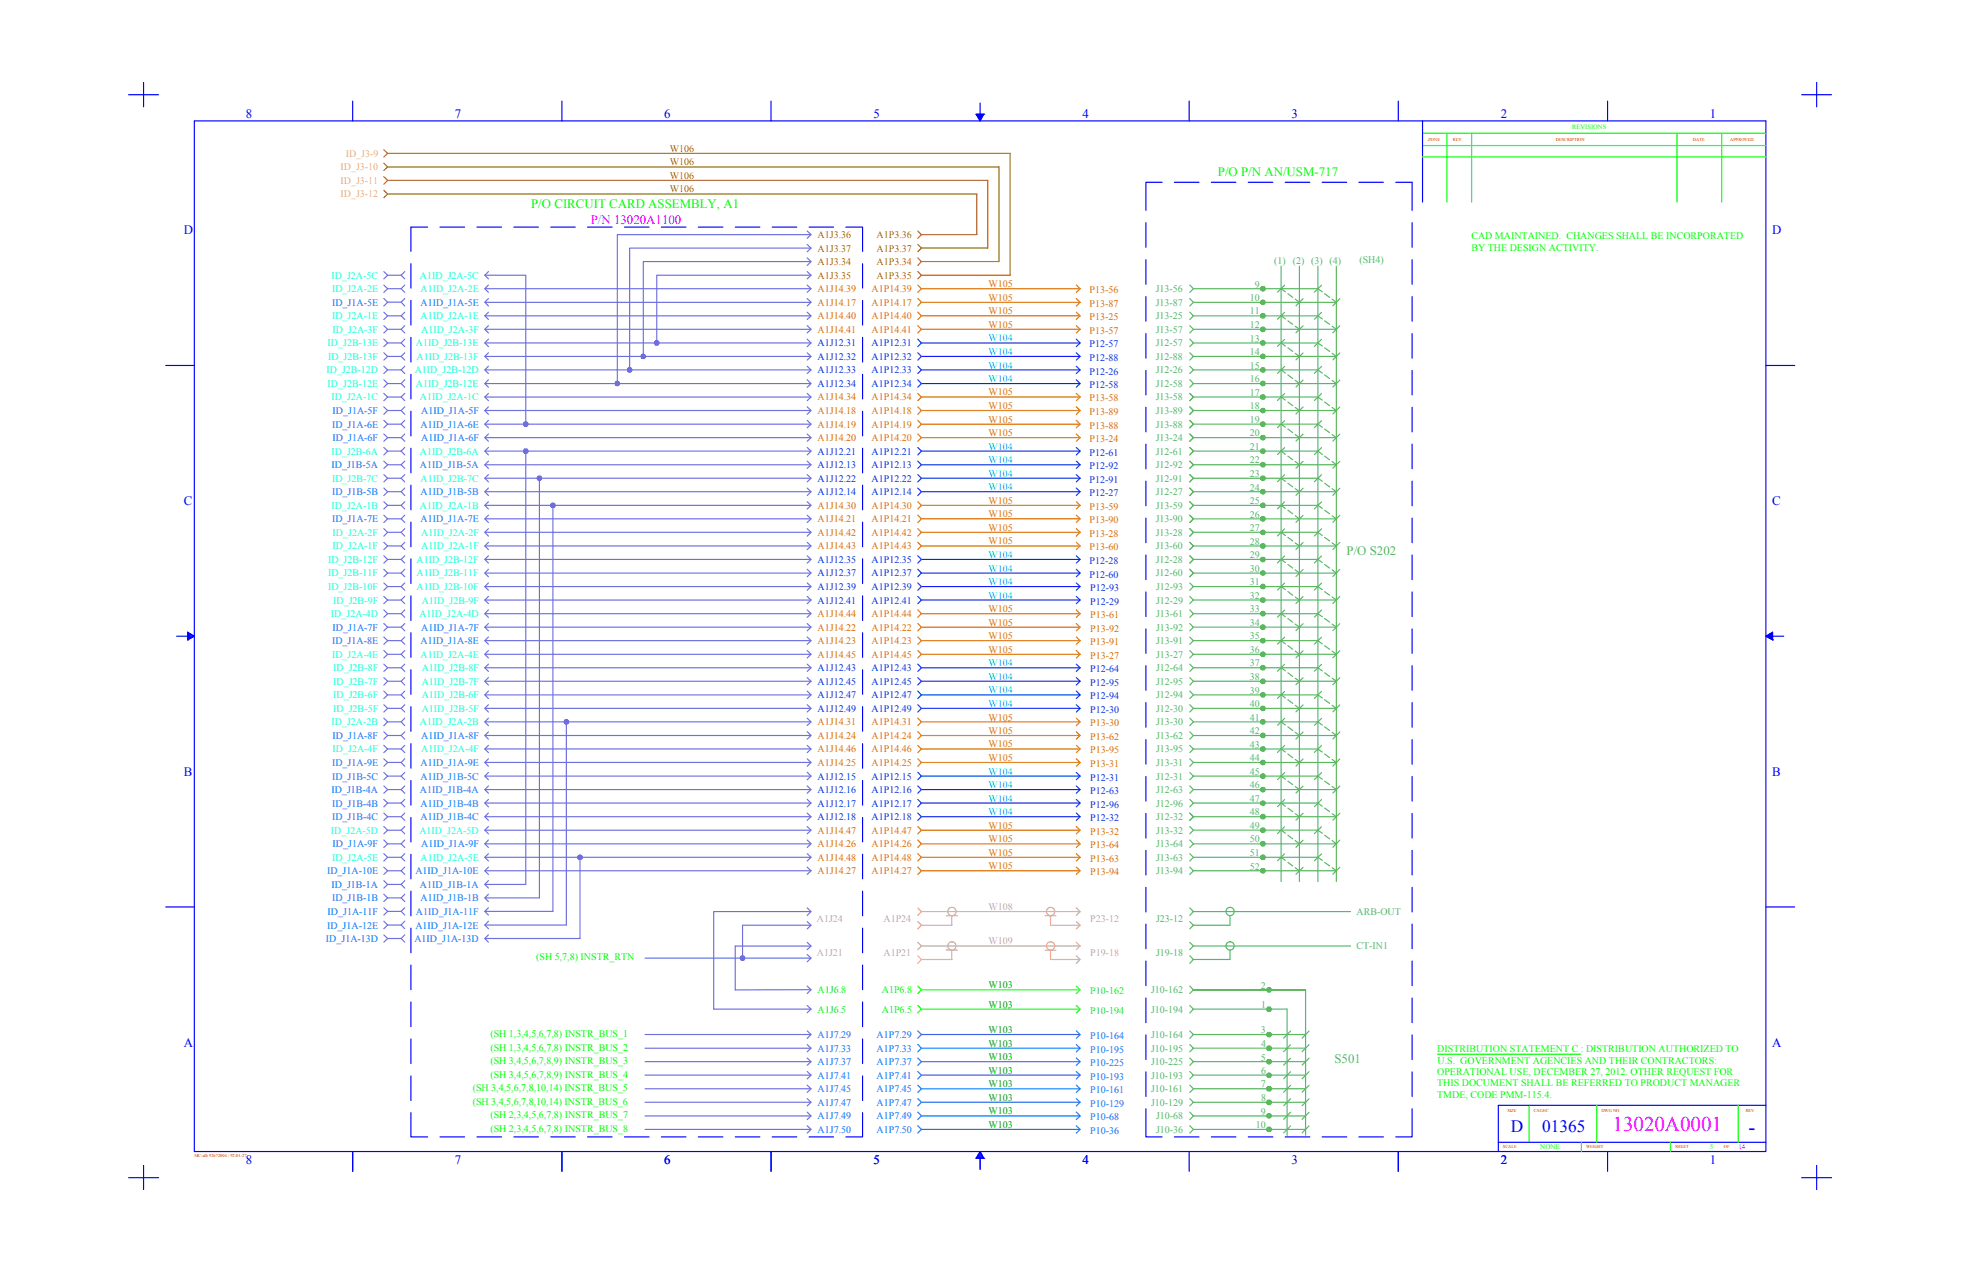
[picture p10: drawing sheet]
<svg xmlns="http://www.w3.org/2000/svg" width="432mm" height="279mm" viewBox="0 0 432 279" stroke-linecap="round" stroke-linejoin="round" font-family="sans-serif">
<defs><g id="words">
<text font-size="4.6" fill="#f0f" x="354.9" y="248.8">13020A0001</text>
<text font-size="4.6" fill="#00f" x="384.8" y="249.5">-</text>
<g font-size="3.8" fill="#00f">
<text x="332.5" y="249.1">D</text>
<text x="339.4" y="249.1">01365</text>
</g>
<g font-size="2.8" fill="#00f">
<text x="54.1" y="25.9">8</text>
<text x="100.1" y="25.9">7</text>
<text x="146.2" y="25.9">6</text>
<text x="192.2" y="25.9">5</text>
<text x="238.2" y="25.9">4</text>
<text x="284.2" y="25.9">3</text>
<text x="330.3" y="25.9">2</text>
<text x="376.3" y="25.9">1</text>
<text x="40.4" y="51.6">D</text>
<text x="390" y="51.6">D</text>
<text x="40.4" y="111.1">C</text>
<text x="390" y="111.1">C</text>
<text x="40.4" y="170.7">B</text>
<text x="390" y="170.7">B</text>
<text x="40.4" y="230.3">A</text>
<text x="390" y="230.3">A</text>
<text x="54.1" y="256">8</text>
<text x="100.1" y="256">7</text>
<text x="146.2" y="256">6</text>
<text x="192.2" y="256">5</text>
<text x="238.2" y="256">4</text>
<text x="284.2" y="256">3</text>
<text x="330.3" y="256">2</text>
<text x="376.3" y="256">1</text>
</g>
<g font-size="2.8" fill="#0f0">
<text x="268" y="38.7">P/O P/N AN/USM-717</text>
<text x="116.9" y="45.8">P/O CIRCUIT CARD ASSEMBLY, A1</text>
</g>
<text font-size="2.8" fill="#f0f" x="130" y="49.3">P/N 13020A1100</text>
<g font-size="2.8" fill="#5cb85c">
<text x="296.3" y="122">P/O S202</text>
<text x="293.7" y="233.9">S501</text>
</g>
<g font-size="2.2" fill="#ff9f7f">
<text x="76.1" y="34.5">ID_J3-9</text>
<text x="74.9" y="40.4">ID_J3-11</text>
<text x="74.9" y="37.5">ID_J3-10</text>
<text x="74.9" y="43.4">ID_J3-12</text>
</g>
<g font-size="2.2" fill="#957000">
<text x="147.4" y="33.4">W106</text>
<text x="147.4" y="39.4">W106</text>
<text x="147.4" y="36.4">W106</text>
<text x="147.4" y="42.3">W106</text>
<text x="179.9" y="52.4">A1J3.36</text>
<text x="192.9" y="52.4">A1P3.36</text>
<text x="179.9" y="55.3">A1J3.37</text>
<text x="179.9" y="58.3">A1J3.34</text>
<text x="192.9" y="55.3">A1P3.37</text>
<text x="192.9" y="58.3">A1P3.34</text>
<text x="179.9" y="61.3">A1J3.35</text>
<text x="192.9" y="61.3">A1P3.35</text>
</g>
<g font-size="2.2" fill="#0f0">
<text x="323.8" y="52.7">CAD MAINTAINED. CHANGES SHALL BE INCORPORATED</text>
<text x="323.8" y="55.2">BY THE DESIGN ACTIVITY.</text>
<text x="118" y="211.3">(SH 5,7,8) INSTR_RTN</text>
<text x="107.9" y="231.1">(SH 1,3,4,5,6,7,8) INSTR_BUS_2</text>
<text x="107.9" y="228.1">(SH 1,3,4,5,6,7,8) INSTR_BUS_1</text>
<text x="316.3" y="231.5">DISTRIBUTION STATEMENT C : DISTRIBUTION AUTHORIZED TO</text>
<text x="316.4" y="234">U.S. GOVERNMENT AGENCIES AND THEIR CONTRACTORS:</text>
<text x="107.9" y="237.1">(SH 3,4,5,6,7,8,9) INSTR_BUS_4</text>
<text x="107.9" y="234.1">(SH 3,4,5,6,7,8,9) INSTR_BUS_3</text>
<text x="316.3" y="236.5">OPERATIONAL USE, DECEMBER 27, 2012. OTHER REQUEST FOR</text>
<text x="316.3" y="239">THIS DOCUMENT SHALL BE REFERRED TO PRODUCT MANAGER</text>
<text x="104" y="243">(SH 3,4,5,6,7,8,10,14) INSTR_BUS_6</text>
<text x="104" y="240.1">(SH 3,4,5,6,7,8,10,14) INSTR_BUS_5</text>
<text x="316.3" y="241.6">TMDE, CODE PMM-115.4.</text>
<text x="107.9" y="249">(SH 2,3,4,5,6,7,8) INSTR_BUS_8</text>
<text x="107.9" y="246">(SH 2,3,4,5,6,7,8) INSTR_BUS_7</text>
</g>
<g font-size="2.2" fill="#5cb85c">
<text x="280.4" y="58.1">(1) (2) (3) (4)</text>
<text x="299.2" y="57.9">(SH4)</text>
<text x="254.4" y="64.3">J13-56</text>
<text x="276.2" y="63.3">9</text>
<text x="254.4" y="70.2">J13-25</text>
<text x="254.4" y="67.2">J13-87</text>
<text x="275.1" y="66.2">10</text>
<text x="275.1" y="69.2">11</text>
<text x="254.4" y="76.2">J12-57</text>
<text x="254.4" y="73.2">J13-57</text>
<text x="275.1" y="75.2">13</text>
<text x="275.1" y="72.2">12</text>
<text x="254.4" y="82.1">J12-26</text>
<text x="254.4" y="79.2">J12-88</text>
<text x="275.1" y="81.1">15</text>
<text x="275.1" y="78.1">14</text>
<text x="254.4" y="85.1">J12-58</text>
<text x="254.4" y="88.1">J13-58</text>
<text x="275.1" y="84.1">16</text>
<text x="275.1" y="87.1">17</text>
<text x="254.4" y="94.1">J13-88</text>
<text x="254.4" y="91.1">J13-89</text>
<text x="275.1" y="90.1">18</text>
<text x="275.1" y="93">19</text>
<text x="275.1" y="96">20</text>
<text x="254.4" y="97">J13-24</text>
<text x="254.4" y="100">J12-61</text>
<text x="275.1" y="99">21</text>
<text x="275.1" y="102">22</text>
<text x="254.4" y="106">J12-91</text>
<text x="254.4" y="103">J12-92</text>
<text x="275.1" y="105">23</text>
<text x="275.1" y="107.9">24</text>
<text x="254.4" y="111.9">J13-59</text>
<text x="254.4" y="108.9">J12-27</text>
<text x="275.1" y="113.9">26</text>
<text x="275.1" y="110.9">25</text>
<text x="254.4" y="117.9">J13-28</text>
<text x="254.4" y="114.9">J13-90</text>
<text x="275.1" y="119.8">28</text>
<text x="275.1" y="116.9">27</text>
<text x="254.4" y="120.9">J13-60</text>
<text x="254.4" y="123.8">J12-28</text>
<text x="275.1" y="122.8">29</text>
<text x="275.1" y="125.8">30</text>
<text x="254.4" y="126.8">J12-60</text>
<text x="254.4" y="129.8">J12-93</text>
<text x="275.1" y="128.7">31</text>
<text x="275.1" y="131.8">32</text>
<text x="254.4" y="135.7">J13-61</text>
<text x="254.4" y="132.8">J12-29</text>
<text x="275.1" y="137.7">34</text>
<text x="275.1" y="134.7">33</text>
<text x="254.4" y="141.7">J13-91</text>
<text x="254.4" y="138.7">J13-92</text>
<text x="275.1" y="143.7">36</text>
<text x="275.1" y="140.7">35</text>
<text x="254.4" y="144.7">J13-27</text>
<text x="254.4" y="147.7">J12-64</text>
<text x="275.1" y="146.6">37</text>
<text x="275.1" y="149.6">38</text>
<text x="254.4" y="153.6">J12-94</text>
<text x="254.4" y="150.6">J12-95</text>
<text x="275.1" y="152.6">39</text>
<text x="275.1" y="155.6">40</text>
<text x="254.4" y="159.6">J13-30</text>
<text x="254.4" y="156.6">J12-30</text>
<text x="275.1" y="161.5">42</text>
<text x="275.1" y="158.6">41</text>
<text x="254.4" y="165.5">J13-95</text>
<text x="254.4" y="162.6">J13-62</text>
<text x="275.1" y="164.5">43</text>
<text x="275.1" y="167.5">44</text>
<text x="254.4" y="168.5">J13-31</text>
<text x="254.4" y="171.5">J12-31</text>
<text x="275.1" y="170.4">45</text>
<text x="275.1" y="173.5">46</text>
<text x="254.4" y="177.4">J12-96</text>
<text x="254.4" y="174.5">J12-63</text>
<text x="275.1" y="176.4">47</text>
<text x="275.1" y="179.4">48</text>
<text x="254.4" y="183.4">J13-32</text>
<text x="254.4" y="180.4">J12-32</text>
<text x="275.1" y="185.3">50</text>
<text x="275.1" y="182.4">49</text>
<text x="254.4" y="189.4">J13-63</text>
<text x="254.4" y="186.4">J13-64</text>
<text x="275.1" y="191.3">52</text>
<text x="275.1" y="188.3">51</text>
<text x="254.4" y="192.3">J13-94</text>
<text x="254.4" y="202.8">J23-12</text>
<text x="298.5" y="201.3">ARB-OUT</text>
<text x="298.5" y="208.9">CT-IN1</text>
<text x="254.4" y="210.4">J19-18</text>
<text x="253.3" y="218.5">J10-162</text>
<text x="277.5" y="217.5">2</text>
<text x="277.6" y="221.8">1</text>
<text x="253.3" y="222.8">J10-194</text>
<text x="277.5" y="227.3">3</text>
<text x="253.3" y="231.4">J10-195</text>
<text x="253.3" y="228.4">J10-164</text>
<text x="277.5" y="233.3">5</text>
<text x="277.6" y="230.3">4</text>
<text x="253.3" y="237.3">J10-193</text>
<text x="253.3" y="234.3">J10-225</text>
<text x="277.5" y="239.2">7</text>
<text x="277.6" y="236.3">6</text>
<text x="253.3" y="243.3">J10-129</text>
<text x="253.3" y="240.3">J10-161</text>
<text x="277.5" y="245.2">9</text>
<text x="277.6" y="242.2">8</text>
<text x="254.4" y="249.2">J10-36</text>
<text x="254.4" y="246.2">J10-68</text>
<text x="276.4" y="248.2">10</text>
</g>
<g font-size="2.2" fill="#0ff">
<text x="73" y="61.3">ID_J2A-5C</text>
<text x="73.1" y="64.3">ID_J2A-2E</text>
<text x="92.4" y="61.3">A1ID_J2A-5C</text>
<text x="92.6" y="64.3">A1ID_J2A-2E</text>
<text x="73.1" y="70.2">ID_J2A-1E</text>
<text x="92.6" y="70.2">A1ID_J2A-1E</text>
<text x="72.1" y="76.2">ID_J2B-13E</text>
<text x="73.2" y="73.2">ID_J2A-3F</text>
<text x="91.5" y="76.2">A1ID_J2B-13E</text>
<text x="92.7" y="73.2">A1ID_J2A-3F</text>
<text x="71.9" y="82.1">ID_J2B-12D</text>
<text x="72.2" y="79.2">ID_J2B-13F</text>
<text x="91.3" y="82.1">A1ID_J2B-12D</text>
<text x="91.7" y="79.2">A1ID_J2B-13F</text>
<text x="72.1" y="85.1">ID_J2B-12E</text>
<text x="73" y="88.1">ID_J2A-1C</text>
<text x="91.5" y="85.1">A1ID_J2B-12E</text>
<text x="92.4" y="88.1">A1ID_J2A-1C</text>
<text x="73" y="100">ID_J2B-6A</text>
<text x="92.4" y="100">A1ID_J2B-6A</text>
<text x="73.1" y="106">ID_J2B-7C</text>
<text x="92.6" y="106">A1ID_J2B-7C</text>
<text x="73" y="111.9">ID_J2A-1B</text>
<text x="92.4" y="111.9">A1ID_J2A-1B</text>
<text x="73.2" y="117.9">ID_J2A-2F</text>
<text x="92.7" y="117.9">A1ID_J2A-2F</text>
<text x="72.2" y="123.8">ID_J2B-12F</text>
<text x="73.2" y="120.9">ID_J2A-1F</text>
<text x="91.7" y="123.8">A1ID_J2B-12F</text>
<text x="92.7" y="120.9">A1ID_J2A-1F</text>
<text x="72.2" y="126.8">ID_J2B-11F</text>
<text x="72.2" y="129.8">ID_J2B-10F</text>
<text x="91.7" y="126.8">A1ID_J2B-11F</text>
<text x="91.7" y="129.8">A1ID_J2B-10F</text>
<text x="72.8" y="135.7">ID_J2A-4D</text>
<text x="73.3" y="132.8">ID_J2B-9F</text>
<text x="92.3" y="135.7">A1ID_J2A-4D</text>
<text x="92.8" y="132.8">A1ID_J2B-9F</text>
<text x="73.1" y="144.7">ID_J2A-4E</text>
<text x="73.3" y="147.7">ID_J2B-8F</text>
<text x="92.6" y="144.7">A1ID_J2A-4E</text>
<text x="92.8" y="147.7">A1ID_J2B-8F</text>
<text x="73.3" y="150.6">ID_J2B-7F</text>
<text x="73.3" y="153.6">ID_J2B-6F</text>
<text x="92.8" y="150.6">A1ID_J2B-7F</text>
<text x="92.8" y="153.6">A1ID_J2B-6F</text>
<text x="73" y="159.6">ID_J2A-2B</text>
<text x="73.3" y="156.6">ID_J2B-5F</text>
<text x="92.4" y="159.6">A1ID_J2A-2B</text>
<text x="92.8" y="156.6">A1ID_J2B-5F</text>
<text x="73.2" y="165.5">ID_J2A-4F</text>
<text x="92.7" y="165.5">A1ID_J2A-4F</text>
<text x="72.8" y="183.4">ID_J2A-5D</text>
<text x="92.3" y="183.4">A1ID_J2A-5D</text>
<text x="73.1" y="189.4">ID_J2A-5E</text>
<text x="92.6" y="189.4">A1ID_J2A-5E</text>
</g>
<g font-size="2.2" fill="#dd6e00">
<text x="179.9" y="64.3">A1J14.39</text>
<text x="191.8" y="64.3">A1P14.39</text>
<text x="239.8" y="64.5">P13-56</text>
<text x="179.9" y="67.2">A1J14.17</text>
<text x="179.9" y="70.2">A1J14.40</text>
<text x="191.8" y="67.2">A1P14.17</text>
<text x="191.8" y="70.2">A1P14.40</text>
<text x="239.8" y="67.5">P13-87</text>
<text x="239.8" y="70.5">P13-25</text>
<text x="179.9" y="73.2">A1J14.41</text>
<text x="191.8" y="73.2">A1P14.41</text>
<text x="239.8" y="73.5">P13-57</text>
<text x="179.9" y="88.1">A1J14.34</text>
<text x="191.8" y="88.1">A1P14.34</text>
<text x="239.8" y="88.3">P13-58</text>
<text x="179.9" y="91.1">A1J14.18</text>
<text x="179.9" y="94.1">A1J14.19</text>
<text x="191.8" y="91.1">A1P14.18</text>
<text x="191.8" y="94.1">A1P14.19</text>
<text x="239.8" y="91.3">P13-89</text>
<text x="239.8" y="94.3">P13-88</text>
<text x="179.9" y="97">A1J14.20</text>
<text x="191.8" y="97">A1P14.20</text>
<text x="239.8" y="97.3">P13-24</text>
<text x="179.9" y="111.9">A1J14.30</text>
<text x="191.8" y="111.9">A1P14.30</text>
<text x="239.8" y="112.2">P13-59</text>
<text x="179.9" y="114.9">A1J14.21</text>
<text x="179.9" y="117.9">A1J14.42</text>
<text x="191.8" y="114.9">A1P14.21</text>
<text x="191.8" y="117.9">A1P14.42</text>
<text x="239.8" y="115.1">P13-90</text>
<text x="239.8" y="118.1">P13-28</text>
<text x="179.9" y="120.9">A1J14.43</text>
<text x="191.8" y="120.9">A1P14.43</text>
<text x="239.8" y="121.1">P13-60</text>
<text x="179.9" y="135.7">A1J14.44</text>
<text x="191.8" y="135.7">A1P14.44</text>
<text x="239.9" y="136">P13-61</text>
<text x="179.9" y="138.7">A1J14.22</text>
<text x="179.9" y="141.7">A1J14.23</text>
<text x="191.8" y="138.7">A1P14.22</text>
<text x="191.8" y="141.7">A1P14.23</text>
<text x="239.9" y="139">P13-92</text>
<text x="239.9" y="142">P13-91</text>
<text x="179.9" y="144.7">A1J14.45</text>
<text x="191.8" y="144.7">A1P14.45</text>
<text x="239.9" y="144.9">P13-27</text>
<text x="179.9" y="159.6">A1J14.31</text>
<text x="191.8" y="159.6">A1P14.31</text>
<text x="239.9" y="159.8">P13-30</text>
<text x="179.9" y="162.6">A1J14.24</text>
<text x="179.9" y="165.5">A1J14.46</text>
<text x="191.8" y="162.6">A1P14.24</text>
<text x="191.8" y="165.5">A1P14.46</text>
<text x="239.9" y="162.8">P13-62</text>
<text x="239.9" y="165.7">P13-95</text>
<text x="179.9" y="168.5">A1J14.25</text>
<text x="191.8" y="168.5">A1P14.25</text>
<text x="239.9" y="168.8">P13-31</text>
<text x="179.9" y="183.4">A1J14.47</text>
<text x="191.8" y="183.4">A1P14.47</text>
<text x="239.9" y="183.7">P13-32</text>
<text x="179.9" y="186.4">A1J14.26</text>
<text x="179.9" y="189.4">A1J14.48</text>
<text x="191.8" y="186.4">A1P14.26</text>
<text x="191.8" y="189.4">A1P14.48</text>
<text x="239.9" y="186.6">P13-64</text>
<text x="239.9" y="189.6">P13-63</text>
<text x="179.9" y="192.3">A1J14.27</text>
<text x="191.8" y="192.3">A1P14.27</text>
<text x="239.9" y="192.6">P13-94</text>
</g>
<g font-size="2.2" fill="#b88a00">
<text x="217.5" y="63.2">W105</text>
<text x="217.5" y="66.2">W105</text>
<text x="217.5" y="69.1">W105</text>
<text x="217.5" y="72.2">W105</text>
<text x="217.5" y="87">W105</text>
<text x="217.5" y="90">W105</text>
<text x="217.5" y="93">W105</text>
<text x="217.5" y="95.9">W105</text>
<text x="217.5" y="110.8">W105</text>
<text x="217.5" y="113.8">W105</text>
<text x="217.5" y="116.8">W105</text>
<text x="217.5" y="119.8">W105</text>
<text x="217.5" y="134.7">W105</text>
<text x="217.5" y="137.6">W105</text>
<text x="217.5" y="140.6">W105</text>
<text x="217.5" y="143.6">W105</text>
<text x="217.5" y="158.5">W105</text>
<text x="217.5" y="161.5">W105</text>
<text x="217.5" y="164.4">W105</text>
<text x="217.5" y="167.4">W105</text>
<text x="217.5" y="182.3">W105</text>
<text x="217.5" y="185.3">W105</text>
<text x="217.5" y="188.3">W105</text>
<text x="217.5" y="191.3">W105</text>
</g>
<g font-size="2.2" fill="#007fff">
<text x="73.1" y="67.2">ID_J1A-5E</text>
<text x="92.6" y="67.2">A1ID_J1A-5E</text>
<text x="73.1" y="94.1">ID_J1A-6E</text>
<text x="73.2" y="91.1">ID_J1A-5F</text>
<text x="92.6" y="94.1">A1ID_J1A-6E</text>
<text x="92.7" y="91.1">A1ID_J1A-5F</text>
<text x="73.2" y="97">ID_J1A-6F</text>
<text x="92.7" y="97">A1ID_J1A-6F</text>
<text x="73" y="103">ID_J1B-5A</text>
<text x="92.4" y="103">A1ID_J1B-5A</text>
<text x="73.1" y="108.9">ID_J1B-5B</text>
<text x="92.6" y="108.9">A1ID_J1B-5B</text>
<text x="73.1" y="114.9">ID_J1A-7E</text>
<text x="92.6" y="114.9">A1ID_J1A-7E</text>
<text x="73.1" y="141.7">ID_J1A-8E</text>
<text x="73.2" y="138.7">ID_J1A-7F</text>
<text x="92.6" y="141.7">A1ID_J1A-8E</text>
<text x="92.7" y="138.7">A1ID_J1A-7F</text>
<text x="73.2" y="162.6">ID_J1A-8F</text>
<text x="92.7" y="162.6">A1ID_J1A-8F</text>
<text x="73.1" y="168.5">ID_J1A-9E</text>
<text x="73.1" y="171.5">ID_J1B-5C</text>
<text x="92.6" y="168.5">A1ID_J1A-9E</text>
<text x="92.6" y="171.5">A1ID_J1B-5C</text>
<text x="73" y="174.5">ID_J1B-4A</text>
<text x="73.1" y="177.4">ID_J1B-4B</text>
<text x="92.4" y="174.5">A1ID_J1B-4A</text>
<text x="92.6" y="177.4">A1ID_J1B-4B</text>
<text x="73.1" y="180.4">ID_J1B-4C</text>
<text x="92.6" y="180.4">A1ID_J1B-4C</text>
<text x="73.2" y="186.4">ID_J1A-9F</text>
<text x="92.7" y="186.4">A1ID_J1A-9F</text>
<text x="72" y="192.3">ID_J1A-10E</text>
<text x="73" y="195.3">ID_J1B-1A</text>
<text x="91.4" y="192.3">A1ID_J1A-10E</text>
<text x="92.4" y="195.3">A1ID_J1B-1A</text>
<text x="72.1" y="201.3">ID_J1A-11F</text>
<text x="73.1" y="198.3">ID_J1B-1B</text>
<text x="91.5" y="201.3">A1ID_J1A-11F</text>
<text x="92.6" y="198.3">A1ID_J1B-1B</text>
<text x="71.7" y="207.2">ID_J1A-13D</text>
<text x="72" y="204.3">ID_J1A-12E</text>
<text x="91.2" y="207.2">A1ID_J1A-13D</text>
<text x="91.4" y="204.3">A1ID_J1A-12E</text>
<text x="179.9" y="228.4">A1J7.29</text>
<text x="179.9" y="231.4">A1J7.33</text>
<text x="192.9" y="228.4">A1P7.29</text>
<text x="192.9" y="231.4">A1P7.33</text>
<text x="239.9" y="231.6">P10-195</text>
<text x="239.9" y="228.6">P10-164</text>
<text x="179.9" y="234.3">A1J7.37</text>
<text x="179.9" y="237.3">A1J7.41</text>
<text x="192.9" y="234.3">A1P7.37</text>
<text x="192.9" y="237.3">A1P7.41</text>
<text x="239.9" y="237.5">P10-193</text>
<text x="239.9" y="234.5">P10-225</text>
<text x="179.9" y="240.3">A1J7.45</text>
<text x="179.9" y="243.3">A1J7.47</text>
<text x="192.9" y="240.3">A1P7.45</text>
<text x="192.9" y="243.3">A1P7.47</text>
<text x="239.9" y="243.5">P10-129</text>
<text x="239.9" y="240.5">P10-161</text>
<text x="179.9" y="246.2">A1J7.49</text>
<text x="179.9" y="249.2">A1J7.50</text>
<text x="192.9" y="246.2">A1P7.49</text>
<text x="192.9" y="249.2">A1P7.50</text>
<text x="239.9" y="249.4">P10-36</text>
<text x="239.9" y="246.5">P10-68</text>
</g>
<g font-size="2.2" fill="#0037dd">
<text x="179.9" y="76.2">A1J12.31</text>
<text x="191.8" y="76.2">A1P12.31</text>
<text x="239.8" y="76.4">P12-57</text>
<text x="179.9" y="79.2">A1J12.32</text>
<text x="179.9" y="82.1">A1J12.33</text>
<text x="191.8" y="79.2">A1P12.32</text>
<text x="191.8" y="82.1">A1P12.33</text>
<text x="239.8" y="82.4">P12-26</text>
<text x="239.8" y="79.4">P12-88</text>
<text x="179.9" y="85.1">A1J12.34</text>
<text x="191.8" y="85.1">A1P12.34</text>
<text x="239.8" y="85.4">P12-58</text>
<text x="179.9" y="100">A1J12.21</text>
<text x="191.8" y="100">A1P12.21</text>
<text x="239.8" y="100.3">P12-61</text>
<text x="179.9" y="103">A1J12.13</text>
<text x="179.9" y="106">A1J12.22</text>
<text x="191.8" y="103">A1P12.13</text>
<text x="191.8" y="106">A1P12.22</text>
<text x="239.8" y="103.2">P12-92</text>
<text x="239.8" y="106.2">P12-91</text>
<text x="179.9" y="108.9">A1J12.14</text>
<text x="191.8" y="108.9">A1P12.14</text>
<text x="239.8" y="109.2">P12-27</text>
<text x="179.9" y="123.8">A1J12.35</text>
<text x="191.8" y="123.8">A1P12.35</text>
<text x="239.8" y="124.1">P12-28</text>
<text x="179.9" y="126.8">A1J12.37</text>
<text x="179.9" y="129.8">A1J12.39</text>
<text x="191.8" y="126.8">A1P12.37</text>
<text x="191.8" y="129.8">A1P12.39</text>
<text x="239.8" y="127.1">P12-60</text>
<text x="239.9" y="130">P12-93</text>
<text x="179.9" y="132.8">A1J12.41</text>
<text x="191.8" y="132.8">A1P12.41</text>
<text x="239.9" y="133">P12-29</text>
<text x="179.9" y="147.7">A1J12.43</text>
<text x="191.8" y="147.7">A1P12.43</text>
<text x="239.9" y="147.9">P12-64</text>
<text x="179.9" y="150.6">A1J12.45</text>
<text x="179.9" y="153.6">A1J12.47</text>
<text x="191.8" y="150.6">A1P12.45</text>
<text x="191.8" y="153.6">A1P12.47</text>
<text x="239.9" y="150.9">P12-95</text>
<text x="239.9" y="153.9">P12-94</text>
<text x="179.9" y="156.6">A1J12.49</text>
<text x="191.8" y="156.6">A1P12.49</text>
<text x="239.9" y="156.8">P12-30</text>
<text x="179.9" y="171.5">A1J12.15</text>
<text x="191.8" y="171.5">A1P12.15</text>
<text x="239.9" y="171.7">P12-31</text>
<text x="179.9" y="174.5">A1J12.16</text>
<text x="179.9" y="177.4">A1J12.17</text>
<text x="191.8" y="174.5">A1P12.16</text>
<text x="191.8" y="177.4">A1P12.17</text>
<text x="239.9" y="174.7">P12-63</text>
<text x="239.9" y="177.7">P12-96</text>
<text x="179.9" y="180.4">A1J12.18</text>
<text x="191.8" y="180.4">A1P12.18</text>
<text x="239.9" y="180.7">P12-32</text>
</g>
<g font-size="2.2" fill="#00bfff">
<text x="217.5" y="75.1">W104</text>
<text x="217.5" y="78.1">W104</text>
<text x="217.5" y="81.1">W104</text>
<text x="217.5" y="84">W104</text>
<text x="217.5" y="98.9">W104</text>
<text x="217.5" y="101.9">W104</text>
<text x="217.5" y="104.9">W104</text>
<text x="217.5" y="107.9">W104</text>
<text x="217.5" y="122.7">W104</text>
<text x="217.5" y="125.7">W104</text>
<text x="217.5" y="128.7">W104</text>
<text x="217.5" y="131.7">W104</text>
<text x="217.5" y="146.6">W104</text>
<text x="217.5" y="149.6">W104</text>
<text x="217.5" y="152.5">W104</text>
<text x="217.5" y="155.5">W104</text>
<text x="217.5" y="170.4">W104</text>
<text x="217.5" y="173.4">W104</text>
<text x="217.5" y="176.4">W104</text>
<text x="217.5" y="179.3">W104</text>
</g>
<g font-size="2.2" fill="#dd6ec1">
<text x="179.8" y="202.8">A1J24</text>
<text x="194.5" y="202.8">A1P24</text>
<text x="217.5" y="200.3">W108</text>
<text x="239.9" y="202.8">P23-12</text>
<text x="217.5" y="207.8">W109</text>
<text x="179.8" y="210.4">A1J21</text>
<text x="194.5" y="210.4">A1P21</text>
<text x="239.9" y="210.4">P19-18</text>
</g>
<g font-size="2.2" fill="#00dd37">
<text x="179.9" y="218.5">A1J6.8</text>
<text x="194.1" y="218.5">A1P6.8</text>
<text x="239.9" y="218.8">P10-162</text>
<text x="179.9" y="222.8">A1J6.5</text>
<text x="194.1" y="222.8">A1P6.5</text>
<text x="239.9" y="223">P10-194</text>
</g>
<g font-size="2.2" fill="#00b800">
<text x="217.5" y="217.4">W103</text>
<text x="217.5" y="221.7">W103</text>
<text x="217.5" y="227.3">W103</text>
<text x="217.5" y="230.3">W103</text>
<text x="217.5" y="233.2">W103</text>
<text x="217.5" y="236.2">W103</text>
<text x="217.5" y="239.2">W103</text>
<text x="217.5" y="242.2">W103</text>
<text x="217.5" y="245.2">W103</text>
<text x="217.5" y="248.1">W103</text>
</g>
<g font-size="1.6" fill="#0f0">
<text x="339" y="252.9">NONE</text>
<text x="376.3" y="252.9">5</text>
</g>
<text font-size="1.6" fill="#f0f" x="382.6" y="252.9">14</text>
<text font-size="1.4" fill="#0f0" x="346" y="28.4">REVISIONS</text>
<g font-size="1" fill="#f00">
<text x="314.3" y="31">ZONE</text>
<text x="319.8" y="31">REV.</text>
<text x="342.4" y="31">DESCRIPTION</text>
<text x="372.6" y="31">DATE</text>
<text x="380.8" y="31">APPROVED</text>
<text x="331.7" y="244.5">SIZE</text>
<text x="337.5" y="244.5">CAGEC</text>
<text x="352.4" y="244.5">DWG NO.</text>
<text x="384.2" y="244.5">REV.</text>
<text x="42.8" y="254.4">MC-alb 92672004 / 92-01-27</text>
<text x="330.8" y="252.7">SCALE</text>
<text x="349.1" y="252.7">WEIGHT</text>
<text x="368.7" y="252.7">SHEET</text>
<text x="379.4" y="252.7">OF</text>
</g>
</g></defs>
<!-- layer: Layout -->
<g fill="none" stroke="#00f" stroke-width=".25">
<path d="M31.6 18.1v5.4M399.8 18.1v5.4M28.3 20.8h6.6M42.8 26.6h345.8v226.7h-345.8zM77.6 22.2v4.4M123.7 22.2v4.4M169.7 22.2v4.4M214.8 25.1h1.7l-.8 1.5-.9-1.5 1.1 1.1M215.1 25.1l.9 .9M215.2 25.7l.6 .6M215.3 25.1l.8 .8M215.5 25.1l.7 .6"/>
<path d="M215.5 26.3l.2 .2M215.7 22.7v2.4M215.8 25.1l.5 .5M216 25.1l.3 .3M216.3 25.1l.1 .2M216.5 25.1h.1M261.7 22.2v4.4M307.7 22.2v4.4M313.1 26.6v17.9M353.8 22.2v4.4M396.5 20.8h6.6M36.5 80.4h6.3"/>
<path d="M388.6 80.4h6.4M38.9 140h2.4M41.3 139.1l1.5 .9-1.5 .8zM41.3 139.8l.6 .6M41.3 139.5l.8 .8M41.3 139.3l.9 1M41.3 139.1l1.1 1.1M41.9 139.4l.6 .7M42.5 139.8l.2 .2M388.6 140l1.5-.9v1.7zM388.9 139.8l-.2 .2M389.5 139.4l-.6 .7"/>
<path d="M390.1 140h2.5M390.1 139.8l-.6 .6M390.1 139.5l-.7 .8M390.1 139.3l-.9 1M390.1 139.1l-1.1 1.1M41.3 140.8h.1M41.3 140.5l.2 .2M41.3 140.3l.3 .3M41.3 140.1l.5 .4M390.1 140.8h.1M390.1 140.5l-.2 .2M390.1 140.3l-.3 .3"/>
<path d="M390.1 140.1l-.4 .4M36.5 199.5h6.3M388.6 199.5h6.4M28.3 259.1h6.6M31.6 256.4v5.4M77.6 253.3v4.4M123.7 253.3v4.4M169.7 253.3v4.4M214.8 254.8l.9-1.5 .8 1.5M214.8 254.8h1.7M215.7 254.8v2.4M215.7 253.4l-.2 .2"/>
<path d="M215.8 253.5l-.6 .7M215.9 253.7l-1.1 1.1M216 253.9l-.9 .9M216.1 254l-.8 .8M216.2 254.2l-.7 .6M216.3 254.4l-.5 .4M216.3 254.5l-.3 .3M216.4 254.6l-.1 .2M216.5 254.8h.1M261.7 253.3v4.4M307.7 253.3v4.4M329.7 251.3h58.9"/>
<path d="M353.8 253.3v4.4M388.6 243.2h-58.9v10.1M396.5 259.1h6.6M399.8 256.4v5.4"/>
</g>
<!-- layer: A1J14 -->
<g fill="none" stroke="#dd6e00" stroke-width=".25">
<path d="M202 62.7l.8 .8-.8 .8M202 65.7l.8 .8-.8 .8M202 68.7l.8 .8-.8 .8M202 71.6l.8 .8-.8 .9M202.8 72.4h34.9M202.8 69.5h34.9M202.8 66.5h34.9M202.8 63.5h34.9M236.9 71.6l.8 .8-.8 .9M236.9 68.7l.8 .8-.8 .8M236.9 65.7l.8 .8-.8 .8M236.9 62.7l.8 .8-.8 .8"/>
<path d="M202 86.5l.8 .8-.8 .9M202 89.5l.8 .8-.8 .9M202 92.5l.8 .8-.8 .8M202 95.5l.8 .8-.8 .8M202.8 96.3h34.9M202.8 93.3h34.9M202.8 90.3h34.9M202.8 87.3h34.9M236.9 95.5l.8 .8-.8 .8M236.9 92.5l.8 .8-.8 .8M236.9 89.5l.8 .8-.8 .9M236.9 86.5l.8 .8-.8 .9"/>
<path d="M202 110.4l.8 .8-.8 .8M202 113.3l.8 .8-.8 .8M202 116.3l.8 .8-.8 .9M202 119.3l.8 .8-.8 .8M202.8 114.1h34.9M202.8 111.2h34.9M202.8 117.1h34.9M236.9 119.3l.8 .8-.8 .8M236.9 116.3l.8 .8-.8 .9M236.9 113.3l.8 .8-.8 .8M236.9 110.4l.8 .8-.8 .8M202 134.2l.8 .8-.8 .8"/>
<path d="M202 137.2l.8 .8-.8 .8M202.8 138h34.9M202.8 135h34.9M202.8 120.1h34.9M236.9 137.2l.8 .8-.8 .8M236.9 134.2l.8 .8-.8 .8M202 140.1l.8 .8-.8 .8M202 143.1l.8 .8-.8 .9M202 158l.8 .8-.8 .8M202.8 140.9h34.9M202.8 158.8h34.9M236.9 140.1l.8 .8-.8 .8"/>
<path d="M236.9 143.1l.8 .8h-34.9M236.9 158l.8 .8-.8 .9M237.7 143.9l-.8 .9M202 161l.8 .8-.8 .8M202 164l.8 .8-.8 .8M202 166.9l.8 .8-.8 .9M202.8 164.8h34.9M202.8 161.8h34.9M236.9 164l.8 .8-.8 .8M236.9 161l.8 .8-.8 .8M236.9 166.9l.8 .8h-34.9M237.7 167.7l-.8 .9"/>
<path d="M202 181.8l.8 .8-.8 .8M202 184.8l.8 .8-.8 .9M202 187.8l.8 .8-.8 .8M202 190.8l.8 .8-.8 .8M202.8 188.6h34.9M202.8 185.6h34.9M202.8 182.6h34.9M236.9 187.8l.8 .8-.8 .8M236.9 184.8l.8 .8-.8 .9M236.9 181.8l.8 .8-.8 .8M236.9 190.8l.8 .8h-34.9M237.7 191.6l-.8 .8"/>
</g>
<!-- layer: PWB -->
<g fill="none" stroke="#6e6edd" stroke-width=".25">
<path d="M84.5 59.7l.8 .9-.8 .8M89.1 59.7l-.8 .9 .8 .8M107.5 59.7l-.8 .9 .8 .8M177.6 50.8l.9 .8-.9 .8M177.6 53.8l.9 .8-.9 .8M177.6 56.7l.9 .8-.9 .9M177.6 59.7l.9 .9-.9 .8M178.5 57.5h-36.9v20.9M178.5 54.6h-39.9v26.8M178.5 51.6h-42.6v32.8M84.5 62.7l.8 .8-.8 .8M84.5 65.7l.8 .8-.8 .8"/>
<path d="M84.5 68.7l.8 .8-.8 .8M84.5 71.6l.8 .8-.8 .9M84.5 74.6l.8 .9-.8 .8M84.5 77.6l.8 .8-.8 .8M85.3 72.4h3M85.3 69.5h3M85.3 63.5h3M85.3 78.4h3M85.3 75.5h3M85.3 60.6h3M85.3 66.5h3M89.1 62.7l-.8 .8 .8 .8"/>
<path d="M89.1 65.7l-.8 .8 .8 .8M89.1 68.7l-.8 .8 .8 .8M89.1 71.6l-.8 .8 .8 .9M89.1 74.6l-.8 .9 .8 .8M89.1 77.6l-.8 .8 .8 .8M106.7 60.6h9v32.7M106.7 72.4h71.8M106.7 69.5h71.8M106.7 66.5h71.8M106.7 63.5h71.8M106.7 78.4h71.8M106.7 75.5h71.8"/>
<path d="M107.5 62.7l-.8 .8 .8 .8M107.5 65.7l-.8 .8 .8 .8M107.5 68.7l-.8 .8 .8 .8M107.5 71.6l-.8 .8 .8 .9M107.5 74.6l-.8 .9 .8 .8M107.5 77.6l-.8 .8 .8 .8M177.6 62.7l.9 .8-.9 .8M177.6 65.7l.9 .8-.9 .8M177.6 68.7l.9 .8-.9 .8M177.6 71.6l.9 .8-.9 .9M177.6 74.6l.9 .9-.9 .8M177.6 77.6l.9 .8-.9 .8"/>
<path d="M178.5 60.6h-34v14.9M84.5 80.6l.8 .8-.8 .8M84.5 83.5l.8 .9-.8 .8M84.5 86.5l.8 .8-.8 .9M84.5 89.5l.8 .8-.8 .9M84.5 92.5l.8 .8-.8 .8M84.5 95.5l.8 .8-.8 .8M84.5 98.4l.8 .8-.8 .9M85.3 84.4h3M85.3 81.4h3M85.3 96.3h3M85.3 93.3h3"/>
<path d="M85.3 90.3h3M85.3 87.3h3M85.3 99.2h3M89.1 80.6l-.8 .8 .8 .8M89.1 83.5l-.8 .9 .8 .8M89.1 86.5l-.8 .8 .8 .9M89.1 89.5l-.8 .8 .8 .9M89.1 92.5l-.8 .8 .8 .8M89.1 95.5l-.8 .8 .8 .8M89.1 98.4l-.8 .8 .8 .9M106.7 84.4h71.8M106.7 81.4h71.8"/>
<path d="M106.7 96.3h71.8M106.7 93.3h71.8M106.7 90.3h71.8M106.7 87.3h71.8M106.7 99.2h71.8M107.5 80.6l-.8 .8 .8 .8M107.5 83.5l-.8 .9 .8 .8M107.5 89.5l-.8 .8 .8 .9M107.5 92.5l-.8 .8 .8 .8M107.5 95.5l-.8 .8 .8 .8M107.5 98.4l-.8 .8 .8 .9M107.5 86.5l-.8 .8 .8 .9"/>
<path d="M115.7 99.2v95.4h-9M177.6 80.6l.9 .8-.9 .8M177.6 83.5l.9 .9-.9 .8M177.6 86.5l.9 .8-.9 .9M177.6 89.5l.9 .8-.9 .9M177.6 92.5l.9 .8-.9 .8M177.6 95.5l.9 .8-.9 .8M177.6 98.4l.9 .8-.9 .9M84.5 101.4l.8 .8-.8 .9M84.5 104.4l.8 .8-.8 .8M84.5 107.4l.8 .8-.8 .8M84.5 110.4l.8 .8-.8 .8"/>
<path d="M84.5 113.3l.8 .8-.8 .8M84.5 116.3l.8 .8-.8 .9M84.5 119.3l.8 .8-.8 .8M85.3 108.2h3M85.3 105.2h3M85.3 102.2h3M85.3 114.1h3M85.3 111.2h3M85.3 117.1h3M89.1 101.4l-.8 .8 .8 .9M89.1 104.4l-.8 .8 .8 .8M89.1 107.4l-.8 .8 .8 .8"/>
<path d="M89.1 110.4l-.8 .8 .8 .8M89.1 113.3l-.8 .8 .8 .8M89.1 116.3l-.8 .8 .8 .9M89.1 119.3l-.8 .8 .8 .8M106.7 108.2h71.8M106.7 105.2h71.8M106.7 102.2h71.8M106.7 114.1h71.8M106.7 111.2h71.8M106.7 117.1h71.8M107.5 101.4l-.8 .8 .8 .9M107.5 104.4l-.8 .8 .8 .8"/>
<path d="M107.5 107.4l-.8 .8 .8 .8M107.5 110.4l-.8 .8 .8 .8M107.5 113.3l-.8 .8 .8 .8M107.5 116.3l-.8 .8 .8 .9M107.5 119.3l-.8 .8 .8 .8M118.7 105.2v92.3h-12M121.7 111.2v89.3h-15M177.6 101.4l.9 .8-.9 .9M177.6 104.4l.9 .8-.9 .8M177.6 107.4l.9 .8-.9 .8M177.6 110.4l.9 .8-.9 .8M177.6 113.3l.9 .8-.9 .8"/>
<path d="M177.6 116.3l.9 .8-.9 .9M177.6 119.3l.9 .8-.9 .8M84.5 122.3l.8 .8-.8 .8M84.5 125.2l.8 .9-.8 .8M84.5 128.2l.8 .8-.8 .9M84.5 131.2l.8 .8-.8 .8M84.5 134.2l.8 .8-.8 .8M84.5 137.2l.8 .8-.8 .8M85.3 132h3M85.3 129h3M85.3 126.1h3M85.3 123.1h3"/>
<path d="M85.3 138h3M85.3 135h3M85.3 120.1h3M89.1 122.3l-.8 .8 .8 .8M89.1 125.2l-.8 .9 .8 .8M89.1 128.2l-.8 .8 .8 .9M89.1 131.2l-.8 .8 .8 .8M89.1 134.2l-.8 .8 .8 .8M89.1 137.2l-.8 .8 .8 .8M106.7 132h71.8M106.7 129h71.8M106.7 126.1h71.8"/>
<path d="M106.7 123.1h71.8M106.7 138h71.8M106.7 135h71.8M106.7 120.1h71.8M107.5 122.3l-.8 .8 .8 .8M107.5 125.2l-.8 .9 .8 .8M107.5 128.2l-.8 .8 .8 .9M107.5 131.2l-.8 .8 .8 .8M107.5 134.2l-.8 .8 .8 .8M107.5 137.2l-.8 .8 .8 .8M177.6 122.3l.9 .8-.9 .8M177.6 125.2l.9 .8-.9 .9"/>
<path d="M177.6 128.2l.9 .8-.9 .9M177.6 131.2l.9 .8-.9 .8M177.6 134.2l.9 .8-.9 .8M177.6 137.2l.9 .8-.9 .8M84.5 140.1l.8 .8-.8 .8M84.5 143.1l.8 .8-.8 .9M84.5 146.1l.8 .8-.8 .8M84.5 149.1l.8 .8-.8 .8M84.5 152l.8 .9-.8 .8M84.5 155l.8 .8-.8 .8M84.5 158l.8 .8-.8 .9M85.3 140.9h3"/>
<path d="M85.3 146.9h3M85.3 143.9h3M85.3 149.9h3M85.3 155.8h3M85.3 152.9h3M85.3 158.8h3M89.1 140.1l-.8 .8 .8 .8M89.1 143.1l-.8 .8 .8 .9M89.1 146.1l-.8 .8 .8 .8M89.1 149.1l-.8 .8 .8 .8M89.1 152l-.8 .9 .8 .8M89.1 155l-.8 .8 .8 .8"/>
<path d="M89.1 158l-.8 .8 .8 .9M106.7 140.9h71.8M106.7 146.9h71.8M106.7 143.9h71.8M106.7 149.9h71.8M106.7 155.8h71.8M106.7 152.9h71.8M106.7 158.8h71.8M107.5 140.1l-.8 .8 .8 .8M107.5 143.1l-.8 .8 .8 .9M107.5 146.1l-.8 .8 .8 .8M107.5 149.1l-.8 .8 .8 .8"/>
<path d="M107.5 152l-.8 .9 .8 .8M107.5 155l-.8 .8 .8 .8M107.5 158l-.8 .8 .8 .9M124.6 158.8v44.7h-17.9M177.6 140.1l.9 .8-.9 .8M177.6 143.1l.9 .8-.9 .9M177.6 146.1l.9 .8-.9 .8M177.6 149.1l.9 .8-.9 .8M177.6 152l.9 .9-.9 .8M177.6 155l.9 .8-.9 .8M177.6 158l.9 .8-.9 .8M84.5 161l.8 .8-.8 .8"/>
<path d="M84.5 164l.8 .8-.8 .8M84.5 166.9l.8 .8-.8 .9M84.5 169.9l.8 .8-.8 .8M84.5 172.9l.8 .8-.8 .8M84.5 175.9l.8 .8-.8 .8M84.5 178.9l.8 .8-.8 .8M85.3 164.8h3M85.3 161.8h3M85.3 170.7h3M85.3 167.7h3M85.3 173.7h3M85.3 179.7h3"/>
<path d="M85.3 176.7h3M89.1 161l-.8 .8 .8 .8M89.1 164l-.8 .8 .8 .8M89.1 166.9l-.8 .8 .8 .9M89.1 169.9l-.8 .8 .8 .8M89.1 172.9l-.8 .8 .8 .8M89.1 175.9l-.8 .8 .8 .8M89.1 178.9l-.8 .8 .8 .8M106.7 164.8h71.8M106.7 161.8h71.8M106.7 170.7h71.8M106.7 167.7h71.8"/>
<path d="M106.7 173.7h71.8M106.7 179.7h71.8M106.7 176.7h71.8M107.5 161l-.8 .8 .8 .8M107.5 164l-.8 .8 .8 .8M107.5 166.9l-.8 .8 .8 .9M107.5 169.9l-.8 .8 .8 .8M107.5 172.9l-.8 .8 .8 .8M107.5 175.9l-.8 .8 .8 .8M107.5 178.9l-.8 .8 .8 .8M177.6 161l.9 .8-.9 .8M177.6 164l.9 .8-.9 .8"/>
<path d="M177.6 166.9l.9 .8-.9 .9M177.6 169.9l.9 .8-.9 .8M177.6 172.9l.9 .8-.9 .8M177.6 175.9l.9 .8-.9 .8M177.6 178.9l.9 .8-.9 .8M84.5 181.8l.8 .8-.8 .8M84.5 184.8l.8 .8-.8 .9M84.5 187.8l.8 .8-.8 .8M84.5 190.8l.8 .8-.8 .8M84.5 193.7l.8 .9-.8 .8M84.5 196.7l.8 .8-.8 .8M84.5 199.7l.8 .8-.8 .8"/>
<path d="M85.3 188.6h3M85.3 185.6h3M85.3 182.6h3M85.3 191.6h3M85.3 194.6h3M85.3 197.5h3M89.1 181.8l-.8 .8 .8 .8M89.1 184.8l-.8 .8 .8 .9M89.1 187.8l-.8 .8 .8 .8M89.1 190.8l-.8 .8 .8 .8M89.1 193.7l-.8 .9 .8 .8M89.1 196.7l-.8 .8 .8 .8"/>
<path d="M89.1 199.7l-.8 .8 .8 .8M106.7 188.6h71.8M106.7 185.6h71.8M106.7 182.6h71.8M106.7 191.6h71.8M107.5 181.8l-.8 .8 .8 .8M107.5 184.8l-.8 .8 .8 .9M107.5 187.8l-.8 .8 .8 .8M107.5 190.8l-.8 .8 .8 .8M107.5 193.7l-.8 .9 .8 .8M107.5 196.7l-.8 .8 .8 .8M107.5 199.7l-.8 .8 .8 .8"/>
<path d="M127.6 188.6v17.9h-20.9M177.6 181.8l.9 .8-.9 .8M177.6 184.8l.9 .8-.9 .9M177.6 187.8l.9 .8-.9 .8M177.6 190.8l.9 .8-.9 .8M177.6 199.7l.9 .8-.9 .9M84.5 202.7l.8 .8-.8 .8M84.5 205.7l.8 .8-.8 .8M85.3 200.5h3M85.3 203.5h3M85.3 206.5h3M89.1 202.7l-.8 .8 .8 .8"/>
<path d="M89.1 205.7l-.8 .8 .8 .8M107.5 202.7l-.8 .8 .8 .8M107.5 205.7l-.8 .8 .8 .8M142 210.8h36.5M177.6 202.7l.9 .9-.9 .8M177.6 210l.9 .8-.9 .8M177.6 207.3l.9 .8-.9 .8M177.6 216.9l.9 .8-.9 .9M178.5 200.5h-21.4v21.5h21.4M178.5 208.1h-16.7v9.7l16.7-.1M178.5 203.6h-15.1v7.2M142 239.5h36.5"/>
<path d="M142 236.5h36.5M142 233.6h36.5M142 230.6h36.5M142 227.6h36.5M177.6 226.8l.9 .8-.9 .8M177.6 229.8l.9 .8-.9 .8M177.6 232.8l.9 .8-.9 .8M177.6 235.7l.9 .8-.9 .9M177.6 238.7l.9 .8-.9 .8M177.6 221.2l.9 .8-.9 .8M142 248.5h36.5M142 245.5h36.5"/>
<path d="M142 242.5h36.5M177.6 241.7l.9 .8-.9 .8M177.6 244.7l.9 .8-.9 .8M177.6 247.7l.9 .8-.9 .8"/>
</g>
<!-- layer: A1J12 -->
<g fill="none" stroke="#0037dd" stroke-width=".25">
<path d="M202 74.6l.8 .9-.8 .8M202 77.6l.8 .8-.8 .8M202.8 78.4h34.9M202.8 75.5h34.9M236.9 77.6l.8 .8-.8 .8M236.9 74.6l.8 .9-.8 .8M202 80.6l.8 .8-.8 .8M202 83.5l.8 .9-.8 .8M202 98.4l.8 .8-.8 .9M202.8 84.4h34.9M202.8 81.4h34.9M202.8 99.2h34.9"/>
<path d="M236.9 83.5l.8 .9-.8 .8M236.9 80.6l.8 .8-.8 .8M236.9 98.4l.8 .8-.8 .9M202 101.4l.8 .8-.8 .9M202 104.4l.8 .8-.8 .8M202 107.4l.8 .8-.8 .8M202.8 108.2h34.9M202.8 105.2h34.9M202.8 102.2h34.9M236.9 107.4l.8 .8-.8 .8M236.9 104.4l.8 .8-.8 .8M236.9 101.4l.8 .8-.8 .9"/>
<path d="M202 122.3l.8 .8-.8 .8M202 125.2l.8 .8-.8 .9M202 128.2l.8 .8-.8 .9M202 131.2l.8 .8-.8 .8M202.8 132h34.9M202.8 129h34.9M202.8 126.1h34.9M202.8 123.1h34.9M236.9 131.2l.8 .8-.8 .8M236.9 128.2l.8 .8-.8 .9M236.9 125.2l.8 .9-.8 .8M236.9 122.3l.8 .8-.8 .8"/>
<path d="M202 146.1l.8 .8-.8 .8M202 149.1l.8 .8-.8 .8M202 152l.8 .9-.8 .8M202 155l.8 .8-.8 .8M202.8 155.8h34.9M202.8 152.9h34.9M236.9 146.1l.8 .8h-34.9M236.9 149.1l.8 .8h-34.9M236.9 155l.8 .8-.8 .8M236.9 152l.8 .9-.8 .8M237.7 146.9l-.8 .8M237.7 149.9l-.8 .8"/>
<path d="M202 169.9l.8 .8-.8 .8M202 172.9l.8 .8-.8 .8M202 175.9l.8 .8-.8 .8M202 178.9l.8 .8-.8 .8M202.8 179.7h34.9M202.8 176.7h34.9M236.9 169.9l.8 .8h-34.9M236.9 172.9l.8 .8h-34.9M236.9 178.9l.8 .8-.8 .8M236.9 175.9l.8 .8-.8 .8M237.7 170.7l-.8 .8M237.7 173.7l-.8 .8"/>
</g>
<!-- layer: Viper Asset -->
<g fill="none" stroke="#5cb85c" stroke-width=".25">
<path d="M282 58.6v135.3M286 58.6v135.3M290 58.6v135.3M294.1 58.6v135.3M261.8 68.7l.9 .8-.9 .8M261.8 74.6l.9 .9-.9 .8M261.8 77.6l.9 .8-.9 .8M261.8 62.7l.9 .8M261.8 65.7l.9 .8M261.8 71.6l.9 .8M262.7 63.5h27.3l1 .7M262.7 69.5h27.3l1 .7"/>
<path d="M262.7 75.5h27.3l1 .6M262.7 63.5l-.9 .8M262.7 66.5l-.9 .8M262.7 72.4l-.9 .9M282 63.5l.9 .7M282 75.5l.9 .6M282 69.5l.9 .7M282.7 68.7l-1.6 1.5M282.7 62.8l-1.6 1.5M282.7 74.6l-1.6 1.6M283.4 64.6l1.1 .8M283.4 76.5l1.1 .8"/>
<path d="M283.4 70.6l1.1 .7M285 65.8l1 .7M285 77.7l1 .7M285 71.8l1 .6M286.8 65.7l-1.6 1.6M286.8 77.7l-1.6 1.5M286.8 71.7l-1.6 1.5M290.8 74.6l-1.5 1.6M290.8 68.7l-1.5 1.5M290.8 62.8l-1.5 1.5M291.5 64.6l1.1 .8M291.5 76.5l1.1 .8"/>
<path d="M291.5 70.6l1.1 .7M293.2 65.8l.9 .7h-31.4M293.2 71.8l.9 .6h-31.4M293.2 77.7l.9 .7h-31.4M294.9 65.7l-1.6 1.6M294.9 77.7l-1.6 1.5M294.9 71.7l-1.6 1.5M261.8 83.5l.9 .9-.9 .8M261.8 89.5l.9 .8-.9 .9 .9-.9zM261.8 95.5l.9 .8-.9 .8M261.8 86.5l.9 .8-.9 .9 .9-.9zM261.8 92.5l.9 .8-.9 .8 .9-.8z"/>
<path d="M261.8 98.4l.9 .8-.9 .9 .9-.9zM261.8 80.6l.9 .8M262.7 81.4h27.3l1 .7M262.7 81.4l-.9 .8M262.7 87.3h27.3l1 .7M262.7 93.3h27.3l1 .7M262.7 99.2h27.3l1 .8M282 81.4l.9 .7M282 93.3l.9 .7M282 99.2l.9 .8M282 87.3l.9 .7M282.7 80.6l-1.6 1.5"/>
<path d="M282.7 92.6l-1.6 1.5M282.7 98.5l-1.6 1.5M282.7 86.6l-1.6 1.5M283.4 82.5l1.1 .8M283.4 94.4l1.1 .8M283.4 88.4l1.1 .9M285 83.7l1 .7M285 95.6l1 .7M285 89.6l1 .7M286.8 83.6l-1.6 1.5M286.8 89.5l-1.6 1.6M286.8 95.5l-1.6 1.5"/>
<path d="M290.8 80.6l-1.5 1.5M290.8 86.6l-1.5 1.5M290.8 92.6l-1.5 1.5M290.8 98.5l-1.5 1.5M291.5 82.5l1.1 .8M291.5 94.4l1.1 .8M291.5 88.4l1.1 .9M293.2 83.7l.9 .7h-31.4M293.2 89.6l.9 .7h-31.4M293.2 95.6l.9 .7h-31.4M294.9 83.6l-1.6 1.5M294.9 89.5l-1.6 1.6"/>
<path d="M294.9 95.5l-1.6 1.5M261.8 104.4l.9 .8-.9 .8 .9-.8zM261.8 107.4l.9 .8-.9 .8M261.8 110.4l.9 .8-.9 .8 .9-.8zM261.8 113.3l.9 .8-.9 .8M261.8 119.3l.9 .8-.9 .8 .9-.8zM261.8 101.4l.9 .8-.9 .9 .9-.9zM261.8 116.3l.9 .8-.9 .9 .9-.9zM262.7 105.2h27.3l1 .7M262.7 111.2h27.3l1 .7M262.7 117.1h27.3l1 .7M282 111.2l.9 .7"/>
<path d="M282 117.1l.9 .7M282 105.2l.9 .7M282.7 104.5l-1.6 1.5M282.7 110.4l-1.6 1.5M282.7 116.3l-1.6 1.6M283.4 100.3l1.1 .8M283.4 112.2l1.1 .8M283.4 118.2l1.1 .8M283.4 106.3l1.1 .8M285 101.5l1 .7M285 113.5l1 .6M285 119.4l1 .7"/>
<path d="M285 107.5l1 .7M286.8 101.5l-1.6 1.5M286.8 107.4l-1.6 1.6M286.8 113.4l-1.6 1.5M286.8 119.4l-1.6 1.5M290.8 104.5l-1.5 1.5M290.8 110.4l-1.5 1.5M290.8 116.3l-1.5 1.6M291.5 100.3l1.1 .8M291.5 112.2l1.1 .8M291.5 118.2l1.1 .8M291.5 106.3l1.1 .8"/>
<path d="M293.2 101.5l.9 .7h-31.4M293.2 107.5l.9 .7h-31.4M293.2 113.5l.9 .6h-31.4M293.2 119.4l.9 .7h-31.4M294.9 101.5l-1.6 1.5M294.9 107.4l-1.6 1.6M294.9 113.4l-1.6 1.5M294.9 119.4l-1.6 1.5M261.8 128.2l.9 .8-.9 .9M261.8 134.2l.9 .8-.9 .8M261.8 137.2l.9 .8-.9 .8M261.8 122.3l.9 .8-.9 .8 .9-.8z"/>
<path d="M261.8 125.2l.9 .9-.9 .8 .9-.8zM261.8 131.2l.9 .8M262.7 123.1h27.3l1 .7M262.7 129h27.3l1 .7M262.7 135h27.3l1 .7M262.7 132l-.9 .8M282 123.1l.9 .7M282 129l.9 .7M282 135l.9 .7M282.7 122.3l-1.6 1.5M282.7 128.3l-1.6 1.5M282.7 134.2l-1.6 1.6"/>
<path d="M283.4 124.2l1.1 .8M283.4 130.1l1.1 .9M283.4 136.1l1.1 .8M285 125.4l1 .7M285 131.3l1 .7M285 137.3l1 .7M286.8 131.2l-1.6 1.6M286.8 137.2l-1.6 1.5M286.8 125.3l-1.6 1.5M290.8 122.3l-1.5 1.5M290.8 128.3l-1.5 1.5M290.8 134.2l-1.5 1.6"/>
<path d="M291.5 124.2l1.1 .8M291.5 130.1l1.1 .9M291.5 136.1l1.1 .8M293.2 125.4l.9 .7h-31.4M293.2 131.3l.9 .7h-31.4M293.2 137.3l.9 .7h-31.4M294.9 131.2l-1.6 1.6M294.9 137.2l-1.6 1.5M294.9 125.3l-1.6 1.5M261.8 143.1l.9 .8-.9 .9M261.8 140.1l.9 .8-.9 .8M261.8 149.1l.9 .8"/>
<path d="M261.8 146.1l.9 .8M261.8 155l.9 .8M261.8 152l.9 .9M261.8 158l.9 .8M262.7 140.9h27.3l1 .8M262.7 146.9h27.3l1 .7M262.7 146.9l-.9 .8M262.7 149.9l-.9 .8M262.7 152.9h27.3l1 .7M262.7 152.9l-.9 .8M262.7 155.8l-.9 .8M262.7 158.8h27.3l1 .7"/>
<path d="M262.7 158.8l-.9 .9M282 140.9l.9 .8M282 146.9l.9 .7M282 152.9l.9 .7M282 158.8l.9 .7M282.7 146.1l-1.6 1.6M282.7 140.2l-1.6 1.5M282.7 152.1l-1.6 1.5M282.7 158l-1.6 1.6M283.4 142l1.1 .8M283.4 148l1.1 .8M283.4 153.9l1.1 .8"/>
<path d="M283.4 159.9l1.1 .8M285 143.2l1 .7M285 149.2l1 .7M285 155.2l1 .6M286.8 143.2l-1.6 1.5M286.8 149.1l-1.6 1.5M286.8 155.1l-1.6 1.5M290.8 146.1l-1.5 1.6M290.8 140.2l-1.5 1.5M290.8 152.1l-1.5 1.5M290.8 158l-1.5 1.6M291.5 142l1.1 .8"/>
<path d="M291.5 148l1.1 .8M291.5 153.9l1.1 .8M291.5 159.9l1.1 .8M293.2 143.2l.9 .7h-31.4M293.2 149.2l.9 .7h-31.4M293.2 155.2l.9 .6h-31.4M294.9 143.2l-1.6 1.5M294.9 149.1l-1.6 1.5M294.9 155.1l-1.6 1.5M261.8 161l.9 .8M261.8 166.9l.9 .8M261.8 164l.9 .8"/>
<path d="M261.8 172.9l.9 .8M261.8 169.9l.9 .8M261.8 178.9l.9 .8M261.8 175.9l.9 .8M262.7 161.8l-.9 .8M262.7 164.8h27.3l1 .7M262.7 164.8l-.9 .8M262.7 167.7l-.9 .9M262.7 170.7h27.3l1 .7M262.7 170.7l-.9 .8M262.7 173.7l-.9 .8M262.7 179.7l-.9 .8"/>
<path d="M282 164.8l.9 .7M282 170.7l.9 .7M282 176.7l.9 .7M282.7 164l-1.6 1.5M282.7 170l-1.6 1.5M282.7 175.9l-1.6 1.6M283.4 165.9l1.1 .8M283.4 171.8l1.1 .8M283.4 177.8l1.1 .8M285 161.1l1 .7M285 167.1l1 .6M285 173l1 .7"/>
<path d="M285 179l1 .7M286.8 161.1l-1.6 1.5M286.8 167l-1.6 1.5M286.8 172.9l-1.6 1.6M286.8 178.9l-1.6 1.5M290.8 164l-1.5 1.5M290.8 170l-1.5 1.5M290.8 175.9l-1.5 1.6M291 177.4l-1-.7h-27.3l-.9 .8M291.5 165.9l1.1 .8M291.5 171.8l1.1 .8M291.5 177.8l1.1 .8"/>
<path d="M293.2 161.1l.9 .7h-31.4M293.2 167.1l.9 .6h-31.4M293.2 173l.9 .7h-31.4M293.2 179l.9 .7h-31.4M294.9 161.1l-1.6 1.5M294.9 167l-1.6 1.5M294.9 172.9l-1.6 1.6M294.9 178.9l-1.6 1.5M261.8 190.8l.9 .8-.9 .8M261.8 199.7l.9 .8-.9 .9M261.8 181.8l.9 .8M261.8 187.8l.9 .8"/>
<path d="M261.8 184.8l.9 .8M262.7 182.6h27.3l1 .7M262.7 188.6h27.3l1 .7M262.7 182.6l-.9 .8M262.7 185.6l-.9 .9M262.7 188.6l-.9 .8M282 182.6l.9 .7M282 188.6l.9 .7M282.7 181.9l-1.6 1.5M282.7 187.8l-1.6 1.6M283.4 183.7l1.1 .8M283.4 189.7l1.1 .8"/>
<path d="M285 184.9l1 .7M285 190.9l1 .7M286.8 184.8l-1.6 1.6M286.8 190.8l-1.6 1.5M290.8 181.9l-1.5 1.5M290.8 187.8l-1.5 1.6M291.5 183.7l1.1 .8M291.5 189.7l1.1 .8M293.2 184.9l.9 .7h-31.4M293.2 190.9l.9 .7h-31.4M294.9 184.8l-1.6 1.6M294.9 190.8l-1.6 1.5"/>
<path d="M261.8 216.9l.9 .9-.9 .8M261.8 202.7l.9 .9-.9 .8M261.8 210.3l.9 .8-.9 .8M261.8 207.3l.9 .8-.9 .8M262.7 200.5h34.5M262.7 208.1h34.5M270.7 201.5v2.1h-8M270.7 209v2.1h-8M287.3 217.8h-24.6h24.6M287.3 217.8v32M261.8 232.8l.9 .8-.9 .8M261.8 226.8l.9 .8-.9 .8"/>
<path d="M261.8 229.8l.9 .8-.9 .8M261.8 235.7l.9 .8-.9 .9M261.8 221.2l.9 .8-.9 .9M261.8 238.7l.9 .8M262.7 230.6h24.6M262.7 227.6h24.6M262.7 233.6h24.6M262.7 236.5h24.6M262.7 239.5h24.6M262.7 222h20.6v27.8M262.7 239.5l-.9 .8M284 226.8l-1.5 1.6"/>
<path d="M284 232.8l-1.5 1.5M284 229.8l-1.5 1.6M284 238.8l-1.5 1.5M284 235.8l-1.5 1.5M288.1 232.8l-1.5 1.5M288.1 229.8l-1.5 1.6M288.1 226.8l-1.5 1.6M288.1 235.8l-1.5 1.5M288.1 238.8l-1.5 1.5M261.8 241.7l.9 .8-.9 .8M261.8 244.7l.9 .8M261.8 247.7l.9 .8"/>
<path d="M262.7 245.5h24.6M262.7 248.5h24.6M262.7 242.5h24.6M262.7 245.5l-.9 .8M262.7 248.5l-.9 .8M284 247.7l-1.5 1.5M284 241.7l-1.5 1.6M284 244.7l-1.5 1.6M288.1 244.7l-1.5 1.6M288.1 241.7l-1.5 1.6M288.1 247.7l-1.5 1.5"/>
<circle cx="270.7" cy="208.1" r=".91"/>
<circle cx="270.7" cy="200.5" r=".91"/>
</g>
<g fill="#5cb85c" stroke="#5cb85c" stroke-width=".22">
<path d="M277.9 63.5h.5v-.2zM278.2 63.1l.2 .2-.5 .2zM277.9 63v.5l.3-.4z"/>
<path d="M277.7 63.1l.2 .4v-.5zM277.5 63.3l.2-.2 .2 .4zM277.5 63.3v.2h.4z"/>
<path d="M277.5 63.5v.3l.4-.3zM277.5 63.8l.4-.3-.2 .4zM277.9 63.5l-.2 .4 .2 .1z"/>
<path d="M277.9 63.5v.5l.3-.1zM277.9 63.5l.5 .3-.2 .1zM277.9 63.5l.5 .3v-.3z"/>
<path d="M277.9 66.5h.5v-.2zM278.2 66.1l.2 .2-.5 .2zM277.9 66v.5l.3-.4z"/>
<path d="M277.7 66.1l.2 .4v-.5zM277.5 66.3l.2-.2 .2 .4zM277.5 66.3v.2h.4z"/>
<path d="M277.5 66.5v.2l.4-.2zM277.5 66.7l.4-.2-.2 .4zM277.9 66.5l-.2 .4 .2 .1z"/>
<path d="M277.9 66.5v.5l.3-.1zM277.9 66.5l.5 .2-.2 .2zM277.9 66.5l.5 .2v-.2z"/>
<path d="M277.9 69.5h.5v-.3zM278.2 69.1l.2 .1-.5 .3zM277.9 69v.5l.3-.4z"/>
<path d="M277.7 69.1l.2 .4v-.5zM277.5 69.2l.2-.1 .2 .4zM277.5 69.2v.3h.4z"/>
<path d="M277.5 69.5v.2l.4-.2zM277.5 69.7l.4-.2-.2 .4zM277.9 69.5l-.2 .4h.2z"/>
<path d="M277.9 69.5v.4h.3zM277.9 69.5l.5 .2-.2 .2zM277.9 69.5l.5 .2v-.2z"/>
<path d="M277.9 72.4h.5v-.2zM278.2 72l.2 .2-.5 .2zM277.9 72v.4l.3-.4z"/>
<path d="M277.7 72l.2 .4v-.4zM277.5 72.2l.2-.2 .2 .4zM277.5 72.2v.2h.4z"/>
<path d="M277.5 72.4v.3l.4-.3zM277.5 72.7l.4-.3-.2 .5zM277.9 72.4l-.2 .5 .2 .1z"/>
<path d="M277.9 72.4v.6l.3-.1zM277.9 72.4l.5 .3-.2 .2zM277.9 72.4l.5 .3v-.3z"/>
<path d="M277.9 75.5h.5v-.3zM278.2 75l.2 .2-.5 .3zM277.9 74.9v.6l.3-.5z"/>
<path d="M277.7 75l.2 .5v-.6zM277.5 75.2l.2-.2 .2 .5zM277.5 75.2v.3h.4z"/>
<path d="M277.5 75.5v.2l.4-.2zM277.5 75.7l.4-.2-.2 .4zM277.9 75.5l-.2 .4h.2z"/>
<path d="M277.9 75.5v.4h.3zM277.9 75.5l.5 .2-.2 .2zM277.9 75.5l.5 .2v-.2z"/>
<path d="M277.9 78.4h.5v-.2zM278.2 78l.2 .2-.5 .2zM277.9 77.9v.5l.3-.4z"/>
<path d="M277.7 78l.2 .4v-.5zM277.5 78.2l.2-.2 .2 .4zM277.5 78.2v.2h.4z"/>
<path d="M277.5 78.4v.3l.4-.3zM277.5 78.7l.4-.3-.2 .4zM277.9 78.4l-.2 .4 .2 .1z"/>
<path d="M277.9 78.4v.5l.3-.1zM277.9 78.4l.5 .3-.2 .1zM277.9 78.4l.5 .3v-.3z"/>
<path d="M277.9 84.4h.5v-.3zM278.2 84l.2 .1-.5 .3zM277.9 83.9v.5l.3-.4z"/>
<path d="M277.7 84l.2 .4v-.5zM277.5 84.1l.2-.1 .2 .4zM277.5 84.1v.3h.4z"/>
<path d="M277.5 84.4v.2l.4-.2zM277.5 84.6l.4-.2-.2 .4zM277.9 84.4l-.2 .4 .2 .1z"/>
<path d="M277.9 84.4v.5l.3-.1zM277.9 84.4l.5 .2-.2 .2zM277.9 84.4l.5 .2v-.2z"/>
<path d="M277.9 81.4h.5v-.2zM278.2 81l.2 .2-.5 .2zM277.9 80.9v.5l.3-.4z"/>
<path d="M277.7 81l.2 .4v-.5zM277.7 81l.2 .4-.4-.2zM277.5 81.2v.2h.4z"/>
<path d="M277.5 81.4v.2l.4-.2zM277.5 81.6l.4-.2-.2 .4zM277.9 81.4l-.2 .4 .2 .1z"/>
<path d="M277.9 81.4v.5l.3-.1zM277.9 81.4l.5 .2-.2 .2zM277.9 81.4l.5 .2v-.2z"/>
<path d="M277.9 120.1h.5v-.2zM278.2 119.7l.2 .2-.5 .2zM277.9 119.6v.5l.3-.4z"/>
<path d="M277.7 119.7l.2 .4v-.5zM277.5 119.9l.2-.2 .2 .4zM277.5 119.9v.2h.4z"/>
<path d="M277.5 120.1v.3l.4-.3zM277.5 120.4l.4-.3-.2 .4zM277.9 120.1l-.2 .4 .2 .1z"/>
<path d="M277.9 120.1v.5l.3-.1zM277.9 120.1l.5 .3-.2 .1zM277.9 120.1l.5 .3v-.3z"/>
<path d="M277.9 123.1h.5v-.3zM278.2 122.7l.2 .1-.5 .3zM277.9 122.6v.5l.3-.4z"/>
<path d="M277.7 122.7l.2 .4v-.5zM277.5 122.8l.2-.1 .2 .4zM277.5 122.8v.3h.4z"/>
<path d="M277.5 123.1v.2l.4-.2zM277.5 123.3l.4-.2-.2 .4zM277.9 123.1l-.2 .4 .2 .1z"/>
<path d="M277.9 123.1v.5l.3-.1zM277.9 123.1l.5 .2-.2 .2zM277.9 123.1l.5 .2v-.2z"/>
<path d="M277.9 126.1h.5v-.3zM278.2 125.7l.2 .1-.5 .3zM277.9 125.6v.5l.3-.4z"/>
<path d="M277.7 125.7l.2 .4v-.5zM277.5 125.8l.2-.1 .2 .4zM277.5 125.8v.3h.4z"/>
<path d="M277.5 126.1v.2l.4-.2zM277.5 126.3l.4-.2-.2 .4zM277.9 126.1l-.2 .4h.2z"/>
<path d="M277.9 126.1v.4h.3zM277.9 126.1l.5 .2-.2 .2zM277.9 126.1l.5 .2v-.2z"/>
<path d="M277.9 90.3h.5v-.2zM278.2 89.9l.2 .2-.5 .2zM277.9 89.8v.5l.3-.4z"/>
<path d="M277.7 89.9l.2 .4v-.5zM277.5 90.1l.2-.2 .2 .4zM277.5 90.1v.2h.4z"/>
<path d="M277.5 90.3v.3l.4-.3zM277.5 90.6l.4-.3-.2 .4zM277.9 90.3l-.2 .4 .2 .1z"/>
<path d="M277.9 90.3v.5l.3-.1zM277.9 90.3l.5 .3-.2 .1zM277.9 90.3l.5 .3v-.3z"/>
<path d="M277.9 87.3h.5v-.2zM278.2 86.9l.2 .2-.5 .2zM277.9 86.8v.5l.3-.4z"/>
<path d="M277.7 86.9l.2 .4v-.5zM277.5 87.1l.2-.2 .2 .4zM277.5 87.1v.2h.4z"/>
<path d="M277.5 87.3v.3l.4-.3zM277.5 87.6l.4-.3-.2 .5zM277.9 87.3l-.2 .5h.2z"/>
<path d="M277.9 87.3v.5h.3zM277.9 87.3l.5 .3-.2 .2zM277.9 87.3l.5 .3v-.3z"/>
<path d="M277.9 93.3h.5v-.2zM278.2 92.9l.2 .2-.5 .2zM277.9 92.8v.5l.3-.4z"/>
<path d="M277.7 92.9l.2 .4v-.5zM277.5 93.1l.2-.2 .2 .4zM277.5 93.1v.2h.4z"/>
<path d="M277.5 93.3v.2l.4-.2zM277.5 93.5l.4-.2-.2 .4zM277.9 93.3l-.2 .4 .2 .1z"/>
<path d="M277.9 93.3v.5l.3-.1zM277.9 93.3l.5 .2-.2 .2zM277.9 93.3l.5 .2v-.2z"/>
<path d="M277.9 99.2h.5v-.2zM278.2 98.8l.2 .2-.5 .2zM277.9 98.8v.4l.3-.4z"/>
<path d="M277.7 98.8l.2 .4v-.4zM277.5 99l.2-.2 .2 .4zM277.5 99v.2h.4z"/>
<path d="M277.5 99.2v.3l.4-.3zM277.5 99.5l.4-.3-.2 .5zM277.9 99.2l-.2 .5 .2 .1z"/>
<path d="M277.9 99.2v.6l.3-.1zM277.9 99.2l.5 .3-.2 .2zM277.9 99.2l.5 .3v-.3z"/>
<path d="M277.9 96.3h.5v-.3zM278.2 95.9l.2 .1-.5 .3zM277.9 95.8v.5l.3-.4z"/>
<path d="M277.7 95.9l.2 .4v-.5zM277.5 96l.2-.1 .2 .4zM277.5 96v.3h.4z"/>
<path d="M277.5 96.3v.2l.4-.2zM277.5 96.5l.4-.2-.2 .4zM277.9 96.3l-.2 .4 .2 .1z"/>
<path d="M277.9 96.3v.5l.3-.1zM277.9 96.3l.5 .2-.2 .2zM277.9 96.3l.5 .2v-.2z"/>
<path d="M277.9 102.2h.5v-.2zM278.2 101.8l.2 .2-.5 .2zM277.9 101.7v.5l.3-.4z"/>
<path d="M277.7 101.8l.2 .4v-.5zM277.5 102l.2-.2 .2 .4zM277.5 102v.2h.4z"/>
<path d="M277.5 102.2v.3l.4-.3zM277.5 102.5l.4-.3-.2 .5zM277.9 102.2l-.2 .5h.2z"/>
<path d="M277.9 102.2v.5h.3zM277.9 102.2l.5 .3-.2 .2zM277.9 102.2l.5 .3v-.3z"/>
<path d="M277.9 108.2h.5v-.2zM278.2 107.8l.2 .2-.5 .2zM277.9 107.7v.5l.3-.4z"/>
<path d="M277.7 107.8l.2 .4v-.5zM277.5 108l.2-.2 .2 .4zM277.5 108v.2h.4z"/>
<path d="M277.5 108.2v.2l.4-.2zM277.5 108.4l.4-.2-.2 .4zM277.9 108.2l-.2 .4 .2 .1z"/>
<path d="M277.9 108.2v.5l.3-.1zM277.9 108.2l.5 .2-.2 .2zM277.9 108.2l.5 .2v-.2z"/>
<path d="M277.9 105.2h.5v-.2zM278.2 104.8l.2 .2-.5 .2zM277.9 104.7v.5l.3-.4z"/>
<path d="M277.7 104.8l.2 .4v-.5zM277.5 105l.2-.2 .2 .4zM277.5 105v.2h.4z"/>
<path d="M277.5 105.2v.3l.4-.3zM277.5 105.5l.4-.3-.2 .4zM277.9 105.2l-.2 .4 .2 .1z"/>
<path d="M277.9 105.2v.5l.3-.1zM277.9 105.2l.5 .3-.2 .1zM277.9 105.2l.5 .3v-.3z"/>
<path d="M277.9 114.1h.5v-.2zM278.2 113.7l.2 .2-.5 .2zM277.9 113.7v.4l.3-.4z"/>
<path d="M277.7 113.7l.2 .4v-.4zM277.5 113.9l.2-.2 .2 .4zM277.5 113.9v.2h.4z"/>
<path d="M277.5 114.1v.3l.4-.3zM277.5 114.4l.4-.3-.2 .5zM277.9 114.1l-.2 .5 .2 .1z"/>
<path d="M277.9 114.1v.6l.3-.1zM277.9 114.1l.5 .3-.2 .2zM277.9 114.1l.5 .3v-.3z"/>
<path d="M277.9 111.2h.5v-.3zM278.2 110.8l.2 .1-.5 .3zM277.9 110.7v.5l.3-.4z"/>
<path d="M277.7 110.8l.2 .4v-.5zM277.5 110.9l.2-.1 .2 .4zM277.5 110.9v.3h.4z"/>
<path d="M277.5 111.2v.2l.4-.2zM277.5 111.4l.4-.2-.2 .4zM277.9 111.2l-.2 .4h.2z"/>
<path d="M277.9 111.2v.4h.3zM277.9 111.2l.5 .2-.2 .2zM277.9 111.2l.5 .2v-.2z"/>
<path d="M277.9 117.1h.5v-.2zM278.2 116.7l.2 .2-.5 .2zM277.9 116.6v.5l.3-.4z"/>
<path d="M277.7 116.7l.2 .4v-.5zM277.5 116.9l.2-.2 .2 .4zM277.5 116.9v.2h.4z"/>
<path d="M277.5 117.1v.3l.4-.3zM277.5 117.4l.4-.3-.2 .4zM277.9 117.1l-.2 .4 .2 .1z"/>
<path d="M277.9 117.1v.5l.3-.1zM277.9 117.1l.5 .3-.2 .1zM277.9 117.1l.5 .3v-.3z"/>
<path d="M277.9 129h.5v-.2zM278.2 128.6l.2 .2-.5 .2zM277.9 128.5v.5l.3-.4z"/>
<path d="M277.7 128.6l.2 .4v-.5zM277.5 128.8l.2-.2 .2 .4zM277.5 128.8v.2h.4z"/>
<path d="M277.5 129v.3l.4-.3zM277.5 129.3l.4-.3-.2 .5zM277.9 129l-.2 .5h.2z"/>
<path d="M277.9 129v.5h.3zM277.9 129l.5 .3-.2 .2zM277.9 129l.5 .3v-.3z"/>
<path d="M277.9 132h.5v-.2zM278.2 131.6l.2 .2-.5 .2zM277.9 131.5v.5l.3-.4z"/>
<path d="M277.7 131.6l.2 .4v-.5zM277.5 131.8l.2-.2 .2 .4zM277.5 131.8v.2h.4z"/>
<path d="M277.5 132v.3l.4-.3zM277.5 132.3l.4-.3-.2 .4zM277.9 132l-.2 .4 .2 .1z"/>
<path d="M277.9 132v.5l.3-.1zM277.9 132l.5 .3-.2 .1zM277.9 132l.5 .3v-.3z"/>
<path d="M277.9 138h.5v-.3zM278.2 137.6l.2 .1-.5 .3zM277.9 137.5v.5l.3-.4z"/>
<path d="M277.7 137.6l.2 .4v-.5zM277.5 137.7l.2-.1 .2 .4zM277.5 137.7v.3h.4z"/>
<path d="M277.5 138v.2l.4-.2zM277.5 138.2l.4-.2-.2 .4zM277.9 138l-.2 .4h.2z"/>
<path d="M277.9 138v.4h.3zM277.9 138l.5 .2-.2 .2zM277.9 138l.5 .2v-.2z"/>
<path d="M277.9 135h.5v-.2zM278.2 134.6l.2 .2-.5 .2zM277.9 134.5v.5l.3-.4z"/>
<path d="M277.7 134.6l.2 .4v-.5zM277.5 134.8l.2-.2 .2 .4zM277.5 134.8v.2h.4z"/>
<path d="M277.5 135v.2l.4-.2zM277.5 135.2l.4-.2-.2 .4zM277.9 135l-.2 .4 .2 .1z"/>
<path d="M277.9 135v.5l.3-.1zM277.9 135l.5 .2-.2 .2zM277.9 135l.5 .2v-.2z"/>
<path d="M277.9 140.9h.5v-.2zM278.2 140.5l.2 .2-.5 .2zM277.9 140.5v.4l.3-.4z"/>
<path d="M277.7 140.5l.2 .4v-.4zM277.7 140.5l.2 .4-.4-.2zM277.5 140.7v.2h.4z"/>
<path d="M277.5 140.9v.3l.4-.3zM277.5 141.2l.4-.3-.2 .5zM277.9 140.9l-.2 .5h.2z"/>
<path d="M277.9 140.9v.5h.3zM277.9 140.9l.5 .3-.2 .2zM277.9 140.9l.5 .3v-.3z"/>
<path d="M277.9 146.9h.5v-.2zM278.2 146.5l.2 .2-.5 .2zM277.9 146.4v.5l.3-.4z"/>
<path d="M277.7 146.5l.2 .4v-.5zM277.5 146.7l.2-.2 .2 .4zM277.5 146.7v.2h.4z"/>
<path d="M277.5 146.9v.3l.4-.3zM277.5 147.2l.4-.3-.2 .4zM277.9 146.9l-.2 .4 .2 .1z"/>
<path d="M277.9 146.9v.5l.3-.1zM277.9 146.9l.5 .3-.2 .1zM277.9 146.9l.5 .3v-.3z"/>
<path d="M277.9 143.9h.5v-.2zM278.2 143.5l.2 .2-.5 .2zM277.9 143.4v.5l.3-.4z"/>
<path d="M277.7 143.5l.2 .4v-.5zM277.5 143.7l.2-.2 .2 .4zM277.5 143.7v.2h.4z"/>
<path d="M277.5 143.9v.3l.4-.3zM277.5 144.2l.4-.3-.2 .5zM277.9 143.9l-.2 .5h.2z"/>
<path d="M277.9 143.9v.5h.3zM277.9 143.9l.5 .3-.2 .2zM277.9 143.9l.5 .3v-.3z"/>
<path d="M277.9 149.9h.5v-.2zM278.2 149.5l.2 .2-.5 .2zM277.9 149.4v.5l.3-.4z"/>
<path d="M277.7 149.5l.2 .4v-.5zM277.7 149.5l.2 .4-.4-.2zM277.5 149.7v.2h.4z"/>
<path d="M277.5 149.9v.2l.4-.2zM277.5 150.1l.4-.2-.2 .4zM277.9 149.9l-.2 .4 .2 .1z"/>
<path d="M277.9 149.9v.5l.3-.1zM277.9 149.9l.5 .2-.2 .2zM277.9 149.9l.5 .2v-.2z"/>
<path d="M277.9 152.9h.5v-.3zM278.2 152.5l.2 .1-.5 .3zM277.9 152.4v.5l.3-.4z"/>
<path d="M277.7 152.5l.2 .4v-.5zM277.5 152.6l.2-.1 .2 .4zM277.5 152.6v.3h.4z"/>
<path d="M277.5 152.9v.2l.4-.2zM277.5 153.1l.4-.2-.2 .4zM277.9 152.9l-.2 .4h.2z"/>
<path d="M277.9 152.9v.4h.3zM277.9 152.9l.5 .2-.2 .2zM277.9 152.9l.5 .2v-.2z"/>
<path d="M277.9 155.8h.5v-.2zM278.2 155.4l.2 .2-.5 .2zM277.9 155.4v.4l.3-.4z"/>
<path d="M277.7 155.4l.2 .4v-.4zM277.5 155.6l.2-.2 .2 .4zM277.5 155.6v.2h.4z"/>
<path d="M277.5 155.8v.3l.4-.3zM277.5 156.1l.4-.3-.2 .5zM277.9 155.8l-.2 .5 .2 .1z"/>
<path d="M277.9 155.8v.6l.3-.1zM277.9 155.8l.5 .3-.2 .2zM277.9 155.8l.5 .3v-.3z"/>
<path d="M277.9 161.8h.5v-.2zM278.2 161.4l.2 .2-.5 .2zM277.9 161.3v.5l.3-.4z"/>
<path d="M277.7 161.4l.2 .4v-.5zM277.5 161.6l.2-.2 .2 .4zM277.5 161.6v.2h.4z"/>
<path d="M277.5 161.8v.2l.4-.2zM277.5 162l.4-.2-.2 .4zM277.9 161.8l-.2 .4 .2 .1z"/>
<path d="M277.9 161.8v.5l.3-.1zM277.9 161.8l.5 .2-.2 .2zM277.9 161.8l.5 .2v-.2z"/>
<path d="M277.9 164.8h.5v-.3zM278.2 164.4l.2 .1-.5 .3zM277.9 164.3v.5l.3-.4z"/>
<path d="M277.7 164.4l.2 .4v-.5zM277.5 164.5l.2-.1 .2 .4zM277.5 164.5v.3h.4z"/>
<path d="M277.5 164.8v.2l.4-.2zM277.5 165l.4-.2-.2 .4zM277.9 164.8l-.2 .4 .2 .1z"/>
<path d="M277.9 164.8v.5l.3-.1zM277.9 164.8l.5 .2-.2 .2zM277.9 164.8l.5 .2v-.2z"/>
<path d="M277.9 158.8h.5v-.2zM278.2 158.4l.2 .2-.5 .2zM277.9 158.3v.5l.3-.4z"/>
<path d="M277.7 158.4l.2 .4v-.5zM277.7 158.4l.2 .4-.4-.2zM277.5 158.6v.2h.4z"/>
<path d="M277.5 158.8v.3l.4-.3zM277.5 159.1l.4-.3-.2 .4zM277.9 158.8l-.2 .4 .2 .1z"/>
<path d="M277.9 158.8v.5l.3-.1zM277.9 158.8l.5 .3-.2 .1zM277.9 158.8l.5 .3v-.3z"/>
<path d="M277.9 185.6h.5v-.2zM278.2 185.2l.2 .2-.5 .2zM277.9 185.1v.5l.3-.4z"/>
<path d="M277.7 185.2l.2 .4v-.5zM277.5 185.4l.2-.2 .2 .4zM277.5 185.4v.2h.4z"/>
<path d="M277.5 185.6v.3l.4-.3zM277.5 185.9l.4-.3-.2 .5zM277.9 185.6l-.2 .5h.2z"/>
<path d="M277.9 185.6v.5h.3zM277.9 185.6l.5 .3-.2 .2zM277.9 185.6l.5 .3v-.3z"/>
<path d="M277.9 191.6h.5v-.3zM278.2 191.1l.2 .2-.5 .3zM277.9 191.1v.5l.3-.5z"/>
<path d="M277.7 191.1l.2 .5v-.5zM277.5 191.3l.2-.2 .2 .5zM277.5 191.3v.3h.4z"/>
<path d="M277.5 191.6v.2l.4-.2zM277.5 191.8l.4-.2-.2 .4zM277.9 191.6l-.2 .4 .2 .1z"/>
<path d="M277.9 191.6v.5l.3-.1zM277.9 191.6l.5 .2-.2 .2zM277.9 191.6l.5 .2v-.2z"/>
<path d="M277.9 188.6h.5v-.2zM278.2 188.2l.2 .2-.5 .2zM277.9 188.1v.5l.3-.4z"/>
<path d="M277.7 188.2l.2 .4v-.5zM277.5 188.4l.2-.2 .2 .4zM277.5 188.4v.2h.4z"/>
<path d="M277.5 188.6v.3l.4-.3zM277.5 188.9l.4-.3-.2 .4zM277.9 188.6l-.2 .4 .2 .1z"/>
<path d="M277.9 188.6v.5l.3-.1zM277.9 188.6l.5 .3-.2 .1zM277.9 188.6l.5 .3v-.3z"/>
<path d="M277.9 170.7h.5v-.2zM278.2 170.3l.2 .2-.5 .2zM277.9 170.2v.5l.3-.4z"/>
<path d="M277.7 170.3l.2 .4v-.5zM277.5 170.5l.2-.2 .2 .4zM277.5 170.5v.2h.4z"/>
<path d="M277.5 170.7v.3l.4-.3zM277.5 171l.4-.3-.2 .5zM277.9 170.7l-.2 .5h.2z"/>
<path d="M277.9 170.7v.5h.3zM277.9 170.7l.5 .3-.2 .2zM277.9 170.7l.5 .3v-.3z"/>
<path d="M277.9 173.7h.5v-.2zM278.2 173.3l.2 .2-.5 .2zM277.9 173.2v.5l.3-.4z"/>
<path d="M277.7 173.3l.2 .4v-.5zM277.5 173.5l.2-.2 .2 .4zM277.5 173.5v.2h.4z"/>
<path d="M277.5 173.7v.3l.4-.3zM277.5 174l.4-.3-.2 .4zM277.9 173.7l-.2 .4 .2 .1z"/>
<path d="M277.9 173.7v.5l.3-.1zM277.9 173.7l.5 .3-.2 .1zM277.9 173.7l.5 .3v-.3z"/>
<path d="M277.9 176.7h.5v-.2zM278.2 176.3l.2 .2-.5 .2zM277.9 176.2v.5l.3-.4z"/>
<path d="M277.7 176.3l.2 .4v-.5zM277.5 176.5l.2-.2 .2 .4zM277.5 176.5v.2h.4z"/>
<path d="M277.5 176.7v.2l.4-.2zM277.5 176.9l.4-.2-.2 .4zM277.9 176.7l-.2 .4 .2 .1z"/>
<path d="M277.9 176.7v.5l.3-.1zM277.9 176.7l.5 .2-.2 .2zM277.9 176.7l.5 .2v-.2z"/>
<path d="M277.9 179.7h.5v-.3zM278.2 179.3l.2 .1-.5 .3zM277.9 179.2v.5l.3-.4z"/>
<path d="M277.7 179.3l.2 .4v-.5zM277.5 179.4l.2-.1 .2 .4zM277.5 179.4v.3h.4z"/>
<path d="M277.5 179.7v.2l.4-.2zM277.5 179.9l.4-.2-.2 .4zM277.9 179.7l-.2 .4h.2z"/>
<path d="M277.9 179.7v.4h.3zM277.9 179.7l.5 .2-.2 .2zM277.9 179.7l.5 .2v-.2z"/>
<path d="M277.9 182.6h.5v-.2zM278.2 182.2l.2 .2-.5 .2zM277.9 182.2v.4l.3-.4z"/>
<path d="M277.7 182.2l.2 .4v-.4zM277.5 182.4l.2-.2 .2 .4zM277.5 182.4v.2h.4z"/>
<path d="M277.5 182.6v.3l.4-.3zM277.5 182.9l.4-.3-.2 .5zM277.9 182.6l-.2 .5h.2z"/>
<path d="M277.9 182.6v.5h.3zM277.9 182.6l.5 .3-.2 .2zM277.9 182.6l.5 .3v-.3z"/>
<path d="M277.9 167.7h.5v-.2zM278.2 167.3l.2 .2-.5 .2zM277.9 167.3v.4l.3-.4z"/>
<path d="M277.7 167.3l.2 .4v-.4zM277.7 167.3l.2 .4-.4-.2zM277.5 167.5v.2h.4z"/>
<path d="M277.5 167.7v.3l.4-.3zM277.5 168l.4-.3-.2 .5zM277.9 167.7l-.2 .5h.2z"/>
<path d="M277.9 167.7v.5h.3zM277.9 167.7l.5 .3-.2 .2zM277.9 167.7l.5 .3v-.3z"/>
<path d="M279.3 233.6h.5l-.1-.3zM279.5 233.1l.2 .2-.4 .3zM279.3 233.1v.5l.2-.5z"/>
<path d="M279 233.1l.3 .5v-.5zM279 233.1l.3 .5-.4-.3zM278.9 233.3l-.1 .3h.5z"/>
<path d="M278.8 233.6l.1 .2 .4-.2zM278.9 233.8l.4-.2-.3 .4zM279.3 233.6l-.3 .4 .3 .1z"/>
<path d="M279.3 233.6v.5l.2-.1zM279.3 233.6l.4 .2-.2 .2zM279.3 233.6l.4 .2 .1-.2z"/>
<path d="M279.3 227.6h.5l-.1-.2zM279.5 227.2l.2 .2-.4 .2zM279.3 227.1v.5l.2-.4z"/>
<path d="M279 227.2l.3 .4v-.5zM279 227.2l.3 .4-.4-.2zM278.9 227.4l-.1 .2h.5z"/>
<path d="M278.8 227.6l.1 .3 .4-.3zM278.9 227.9l.4-.3-.3 .4zM279.3 227.6l-.3 .4 .3 .1z"/>
<path d="M279.3 227.6v.5l.2-.1zM279.3 227.6l.4 .3-.2 .1zM279.3 227.6l.4 .3 .1-.3z"/>
<path d="M279.3 230.6h.5l-.1-.3zM279.5 230.2l.2 .1-.4 .3zM279.3 230.1v.5l.2-.4z"/>
<path d="M279 230.2l.3 .4v-.5zM279 230.2l.3 .4-.4-.3zM278.9 230.3l-.1 .3h.5z"/>
<path d="M278.8 230.6l.1 .3 .4-.3zM278.9 230.9l.4-.3-.3 .4zM279.3 230.6l-.3 .4 .3 .1z"/>
<path d="M279.3 230.6v.5l.2-.1zM279.3 230.6l.4 .3-.2 .1zM279.3 230.6l.4 .3 .1-.3z"/>
<path d="M279.3 242.5h.5l-.1-.3zM279.5 242.1l.2 .1-.4 .3zM279.3 242v.5l.2-.4z"/>
<path d="M279 242.1l.3 .4v-.5zM279 242.1l.3 .4-.4-.3zM278.9 242.2l-.1 .3h.5z"/>
<path d="M278.8 242.5l.1 .3 .4-.3zM278.9 242.8l.4-.3-.3 .4zM279.3 242.5l-.3 .4 .3 .1z"/>
<path d="M279.3 242.5v.5l.2-.1zM279.3 242.5l.4 .3-.2 .1zM279.3 242.5l.4 .3 .1-.3z"/>
<path d="M279.3 245.5h.5l-.1-.2zM279.5 245.1l.2 .2-.4 .2zM279.3 245v.5l.2-.4z"/>
<path d="M279 245.1l.3 .4v-.5zM279 245.1l.3 .4-.4-.2zM278.9 245.3l-.1 .2h.5z"/>
<path d="M278.8 245.5l.1 .2 .4-.2zM278.9 245.7l.4-.2-.3 .4zM279.3 245.5l-.3 .4 .3 .1z"/>
<path d="M279.3 245.5v.5l.2-.1zM279.3 245.5l.4 .2-.2 .2zM279.3 245.5l.4 .2 .1-.2z"/>
<path d="M279.3 248.5h.5l-.1-.3zM279.5 248l.2 .2-.4 .3zM279.3 248v.5l.2-.5z"/>
<path d="M279 248l.3 .5v-.5zM279 248l.3 .5-.4-.3zM278.9 248.2l-.1 .3h.5z"/>
<path d="M278.8 248.5l.1 .2 .4-.2zM278.9 248.7l.4-.2-.3 .4zM279.3 248.5l-.3 .4h.3z"/>
<path d="M279.3 248.5v.4h.2zM279.3 248.5l.4 .2-.2 .2zM279.3 248.5l.4 .2 .1-.2z"/>
<path d="M279.3 236.5h.5l-.1-.2zM279.5 236.1l.2 .2-.4 .2zM279.3 236.1v.4l.2-.4z"/>
<path d="M279 236.1l.3 .4v-.4zM278.9 236.3l.1-.2 .3 .4zM278.9 236.3l-.1 .2h.5z"/>
<path d="M278.8 236.5l.1 .3 .4-.3zM278.9 236.8l.4-.3-.3 .5zM279.3 236.5l-.3 .5h.3z"/>
<path d="M279.3 236.5v.5h.2zM279.3 236.5l.4 .3-.2 .2zM279.3 236.5l.4 .3 .1-.3z"/>
<path d="M279.3 239.5h.5l-.1-.2zM279.5 239.1l.2 .2-.4 .2zM279.3 239v.5l.2-.4z"/>
<path d="M279 239.1l.3 .4v-.5zM279 239.1l.3 .4-.4-.2zM278.9 239.3l-.1 .2h.5z"/>
<path d="M278.8 239.5l.1 .3 .4-.3zM278.9 239.8l.4-.3-.3 .5zM279.3 239.5l-.3 .5h.3z"/>
<path d="M279.3 239.5v.5h.2zM279.3 239.5l.4 .3-.2 .2zM279.3 239.5l.4 .3 .1-.3z"/>
<path d="M279.3 222h.5l-.1-.2zM279.5 221.6l.2 .2-.4 .2zM279.3 221.5v.5l.2-.4z"/>
<path d="M279 221.6l.3 .4v-.5zM279 221.6l.3 .4-.4-.2zM278.9 221.8l-.1 .2h.5z"/>
<path d="M278.8 222l.1 .3 .4-.3zM278.9 222.3l.4-.3-.3 .4zM279.3 222l-.3 .4 .3 .1z"/>
<path d="M279.3 222v.5l.2-.1zM279.3 222l.4 .3-.2 .1zM279.3 222l.4 .3 .1-.3z"/>
<path d="M279.3 217.8h.5l-.1-.3zM279.5 217.4l.2 .1-.4 .3zM279.3 217.3v.5l.2-.4z"/>
<path d="M279 217.4l.3 .4v-.5zM279 217.4l.3 .4-.4-.3zM278.9 217.5l-.1 .3h.5z"/>
<path d="M278.8 217.8l.1 .2 .4-.2zM278.9 218l.4-.2-.3 .4zM279.3 217.8l-.3 .4h.3z"/>
<path d="M279.3 217.8v.4h.2zM279.3 217.8l.4 .2-.2 .2zM279.3 217.8l.4 .2 .1-.2z"/>
</g>
<!-- layer: Layout -->
<g fill="none" stroke="#0f0" stroke-width=".25">
<path d="M313.1 29.3h75.5M313.1 32h75.5M313.1 34.5h75.5M318.4 29.3v15.2M323.9 29.3v15.2M369.1 29.3v15.2M378.9 29.3v15.2M316.3 231.9h31.6M336.5 243.2v8M348 251.3v2M351.4 243.2v8.1M367.6 251.3v2"/>
<path d="M382.5 243.2v8.1"/>
</g>
<!-- layer: Asset Outline -->
<g fill="none" stroke="#00f" stroke-width=".25">
<path d="M90.4 58v5.4M94.1 50h-3.7v5.3M96.8 50h5.4M105 50h5.4M113.1 50h5.4M121.2 50h5.4M129.3 50h5.4M137.4 50h5.4M145.6 50h5.4M153.7 50h5.4M161.8 50h5.4M169.9 50h5.5"/>
<path d="M178.1 50h5.3M186.2 50h3.6v5.3M189.8 58v5.4M252.2 49v5.4M252.2 57.1v5.4M255.7 40.1h-3.5v6.2M258.5 40.1h5.4M266.6 40.1h5.4M274.7 40.1h5.4M282.8 40.1h5.5M291 40.1h5.4M299.1 40.1h5.4"/>
<path d="M307.2 40.1h3.6v6.2M310.8 49v5.4M310.8 57.1v5.4M90.4 66.1v5.4M90.4 74.2v5.4M189.8 66.1v5.4M189.8 74.2v5.4M252.2 65.2v5.5M252.2 73.4v5.4M310.8 65.2v5.5M310.8 73.4v5.4M90.4 82.4v5.4"/>
<path d="M90.4 90.5v5.4M90.4 98.6v5.4M189.8 82.4v5.4M189.8 90.5v5.4M189.8 98.6v5.4M252.2 81.5v5.4M252.2 89.6v5.4M252.2 97.7v5.4M310.8 81.5v5.4M310.8 89.6v5.4M310.8 97.7v5.4M90.4 106.7v5.5"/>
<path d="M90.4 114.9v5.4M189.8 106.7v5.5M189.8 114.9v5.4M252.2 105.8v5.5M252.2 114v5.4M310.8 105.8v5.5M310.8 114v5.4M90.4 123v5.4M90.4 131.1v5.4M90.4 139.2v5.4M189.8 123v5.4M189.8 131.1v5.4"/>
<path d="M189.8 139.2v5.4M252.2 122.1v5.4M252.2 130.2v5.5M252.2 138.4v5.3M310.8 122.1v5.4M310.8 130.2v5.5M310.8 138.4v5.3M90.4 147.3v5.5M90.4 155.5v5.4M189.8 147.3v5.5M189.8 155.5v5.4M252.2 146.4v5.5"/>
<path d="M252.2 154.6v5.4M310.8 146.4v5.5M310.8 154.6v5.4M90.4 163.6v5.4M90.4 171.7v5.4M90.4 179.8v5.4M189.8 163.6v5.4M189.8 171.7v5.4M189.8 179.8v5.4M252.2 162.7v5.4M252.2 170.8v5.4M252.2 179v5.4"/>
<path d="M310.8 162.7v5.4M310.8 170.8v5.4M310.8 179v5.4M90.4 187.9v5.5M90.4 196.1v5.4M189.8 187.9v5.5M189.8 196.1v5.4M252.2 187.1v5.4M252.2 195.2v5.4M310.8 187.1v5.4M310.8 195.2v5.4M90.4 204.2v5.4"/>
<path d="M90.4 212.3v5.4M189.8 204.2v5.4M189.8 212.3v5.4M252.2 203.3v5.4M252.2 211.4v5.4M252.2 219.6v5.4M310.8 203.3v5.4M310.8 211.4v5.4M310.8 219.6v5.4M90.4 220.4v5.5M90.4 228.6v5.4M90.4 236.7v5.4"/>
<path d="M189.8 220.4v5.5M189.8 228.6v5.4M189.8 236.7v5.4M252.2 227.7v5.4M252.2 235.8v5.4M310.8 227.7v5.4M310.8 235.8v5.4M90.4 244.8v5.3h3.7M96.8 250.1h5.4M105 250.1h5.4M113.1 250.1h5.4M121.2 250.1h5.4"/>
<path d="M129.3 250.1h5.4M137.4 250.1h5.4M145.6 250.1h5.4M153.7 250.1h5.4M161.8 250.1h5.4M169.9 250.1h5.5M178.1 250.1h5.3M189.8 244.8v5.3h-3.6M252.2 243.9v6.2h3.5M258.5 250.1h5.4M266.6 250.1h5.4M274.7 250.1h5.4"/>
<path d="M282.8 250.1h5.5M291 250.1h5.4M299.1 250.1h5.4M310.8 243.9v6.2h-3.6"/>
</g>
<!-- layer: A1J7 -->
<g fill="none" stroke="#007fff" stroke-width=".25">
<path d="M202 226.8l.8 .8-.8 .8M202 229.8l.8 .8-.8 .8M202 232.8l.8 .8-.8 .8M202 235.7l.8 .8-.8 .9M202 238.7l.8 .8-.8 .8M202.8 239.5h34.9M202.8 236.5h34.9M202.8 233.6h34.9M202.8 230.6h34.9M202.8 227.6h34.9M236.9 226.8l.8 .8-.8 .8M236.9 229.8l.8 .8-.8 .8"/>
<path d="M236.9 232.8l.8 .8-.8 .8M236.9 235.7l.8 .8-.8 .9M236.9 238.7l.8 .8-.8 .8M202 241.7l.8 .8-.8 .8M202 244.7l.8 .8-.8 .8M202 247.7l.8 .8-.8 .8M202.8 248.5h34.9M202.8 245.5h34.9M202.8 242.5h34.9M236.9 241.7l.8 .8-.8 .8M236.9 244.7l.8 .8-.8 .8M236.9 247.7l.8 .8-.8 .8"/>
</g>
<!-- layer: Coax -->
<g fill="none" stroke="#dd6ec1" stroke-width=".25">
<path d="M202 199.7l.8 .8-.8 .9M236.9 199.7l.8 .8-.8 .9M202 207.3l.8 .8-.8 .8M202 202.7l.8 .9M202 210.3l.8 .8M202.8 200.5h34.9M202.8 208.1h34.9M208.3 201.5h2.4M208.3 209h2.4M209.5 201.5v2.1h-6.7l-.8 .8M209.5 209v2.1h-6.7l-.8 .8M230 201.5h2.4"/>
<path d="M230 209.1h2.4M231.2 201.5v2.1h6.5M231.2 209.1v2h6.5M236.9 202.7l.8 .9-.8 .8M236.9 210.3l.8 .8-.8 .8M236.9 207.3l.8 .8-.8 .8"/>
<circle cx="209.5" cy="200.5" r=".91"/>
<circle cx="209.5" cy="208.1" r=".91"/>
<circle cx="231.2" cy="200.5" r=".91"/>
<circle cx="231.2" cy="208.1" r=".91"/>
</g>
<!-- layer: A1J6 -->
<path d="M202 216.9l.8 .8-.8 .9M202.8 217.8h34.9M236.9 216.9l.8 .9-.8 .8M202 221.2l.8 .8-.8 .8M202.8 222h34.9M236.9 221.2l.8 .8-.8 .9" fill="none" stroke="#00dd37" stroke-width=".25"/>
<!-- layer: PWB -->
<g fill="#6e6edd" stroke="#6e6edd" stroke-width=".22">
<path d="M162.9 210.8l.1 .2 .4-.2zM163 211l.4-.2-.2 .4zM163.4 210.8l-.2 .4 .2 .1z"/>
<path d="M163.4 210.8v.5l.3-.1zM163.4 210.8l.4 .2-.1 .2zM163.4 210.8l.4 .2 .1-.2z"/>
<path d="M163.4 210.8h.5l-.1-.3zM163.7 210.4l.1 .1-.4 .3zM163.4 210.3v.5l.3-.4z"/>
<path d="M163.2 210.4l.2 .4v-.5zM163.2 210.4l.2 .4-.4-.3zM163 210.5l-.1 .3h.5z"/>
<path d="M124.6 158.8h.6l-.1-.2zM124.9 158.4l.2 .2-.5 .2zM124.6 158.3v.5l.3-.4z"/>
<path d="M124.4 158.4l.2 .4v-.5zM124.4 158.4l.2 .4-.4-.2zM124.2 158.6v.2h.4z"/>
<path d="M124.2 158.8v.3l.4-.3zM124.2 159.1l.4-.3-.2 .4zM124.6 158.8l-.2 .4 .2 .1z"/>
<path d="M124.6 158.8v.5l.3-.1zM124.6 158.8l.5 .3-.2 .1zM124.6 158.8l.5 .3 .1-.3z"/>
<path d="M121.7 111.2h.4v-.3zM121.9 110.8l.2 .1-.4 .3zM121.7 110.7v.5l.2-.4z"/>
<path d="M121.4 110.8l.3 .4v-.5zM121.4 110.8l.3 .4-.4-.3zM121.3 110.9l-.1 .3h.5z"/>
<path d="M121.2 111.2l.1 .2 .4-.2zM121.3 111.4l.4-.2-.3 .4zM121.7 111.2l-.3 .4h.3z"/>
<path d="M121.7 111.2v.4h.2zM121.7 111.2l.4 .2-.2 .2zM121.7 111.2l.4 .2v-.2z"/>
<path d="M118.7 105.2h.5l-.1-.2zM118.9 104.8l.2 .2-.4 .2zM118.7 104.7v.5l.2-.4z"/>
<path d="M118.5 104.8l.2 .4v-.5zM118.5 104.8l.2 .4-.4-.2zM118.3 105l-.1 .2h.5z"/>
<path d="M118.2 105.2l.1 .3 .4-.3zM118.3 105.5l.4-.3-.2 .4zM118.7 105.2l-.2 .4 .2 .1z"/>
<path d="M118.7 105.2v.5l.2-.1zM118.7 105.2l.4 .3-.2 .1zM118.7 105.2l.4 .3 .1-.3z"/>
<path d="M115.7 99.2h.5l-.1-.2zM116 98.8l.1 .2-.4 .2zM115.7 98.8v.4l.3-.4z"/>
<path d="M115.5 98.8l.2 .4v-.4zM115.5 98.8l.2 .4-.4-.2zM115.3 99l-.1 .2h.5z"/>
<path d="M115.2 99.2l.1 .3 .4-.3zM115.3 99.5l.4-.3-.2 .5zM115.7 99.2l-.2 .5 .2 .1z"/>
<path d="M115.7 99.2v.6l.3-.1zM115.7 99.2l.4 .3-.1 .2zM115.7 99.2l.4 .3 .1-.3z"/>
<path d="M135.9 84.4h.5l-.1-.3zM136.1 84l.2 .1-.4 .3zM135.9 83.9v.5l.2-.4z"/>
<path d="M135.6 84l.3 .4v-.5zM135.6 84l.3 .4-.5-.3zM135.4 84.1v.3h.5z"/>
<path d="M135.4 84.4v.2l.5-.2zM135.4 84.6l.5-.2-.3 .4zM135.9 84.4l-.3 .4 .3 .1z"/>
<path d="M135.9 84.4v.5l.2-.1zM135.9 84.4l.4 .2-.2 .2zM135.9 84.4l.4 .2 .1-.2z"/>
<path d="M138.6 81.4h.5l-.1-.2zM138.8 81l.2 .2-.4 .2zM138.6 80.9v.5l.2-.4z"/>
<path d="M138.3 81l.3 .4v-.5zM138.3 81l.3 .4-.5-.2zM138.1 81.2v.2h.5z"/>
<path d="M138.1 81.4v.2l.5-.2zM138.1 81.6l.5-.2-.3 .4zM138.6 81.4l-.3 .4 .3 .1z"/>
<path d="M138.6 81.4v.5l.2-.1zM138.6 81.4l.4 .2-.2 .2zM138.6 81.4l.4 .2 .1-.2z"/>
<path d="M141.6 78.4h.4v-.2zM141.8 78l.2 .2-.4 .2zM141.6 77.9v.5l.2-.4z"/>
<path d="M141.3 78l.3 .4v-.5zM141.3 78l.3 .4-.4-.2zM141.2 78.2l-.1 .2h.5z"/>
<path d="M141.1 78.4l.1 .3 .4-.3zM141.2 78.7l.4-.3-.3 .4zM141.6 78.4l-.3 .4 .3 .1z"/>
<path d="M141.6 78.4v.5l.2-.1zM141.6 78.4l.4 .3-.2 .1zM141.6 78.4l.4 .3v-.3z"/>
<path d="M144.5 75.5h.5v-.3zM144.8 75l.2 .2-.5 .3zM144.5 74.9v.6l.3-.5z"/>
<path d="M144.3 75l.2 .5v-.6zM144.3 75l.2 .5-.4-.3zM144.1 75.2l-.1 .3h.5z"/>
<path d="M144 75.5l.1 .2 .4-.2zM144.1 75.7l.4-.2-.2 .4zM144.5 75.5l-.2 .4h.2z"/>
<path d="M144.5 75.5v.4h.3zM144.5 75.5l.5 .2-.2 .2zM144.5 75.5l.5 .2v-.2z"/>
<path d="M127.6 188.6h.5v-.2zM127.9 188.2l.2 .2-.5 .2zM127.6 188.1v.5l.3-.4z"/>
<path d="M127.4 188.2l.2 .4v-.5zM127.4 188.2l.2 .4-.4-.2zM127.2 188.4l-.1 .2h.5z"/>
<path d="M127.1 188.6l.1 .3 .4-.3zM127.2 188.9l.4-.3-.2 .4zM127.6 188.6l-.2 .4 .2 .1z"/>
<path d="M127.6 188.6v.5l.3-.1zM127.6 188.6l.5 .3-.2 .1zM127.6 188.6l.5 .3v-.3z"/>
<path d="M115.7 93.3h.5l-.1-.2zM116 92.9l.1 .2-.4 .2zM115.7 92.8v.5l.3-.4z"/>
<path d="M115.5 92.9l.2 .4v-.5zM115.5 92.9l.2 .4-.4-.2zM115.3 93.1l-.1 .2h.5z"/>
<path d="M115.2 93.3l.1 .2 .4-.2zM115.3 93.5l.4-.2-.2 .4zM115.7 93.3l-.2 .4 .2 .1z"/>
<path d="M115.7 93.3v.5l.3-.1zM115.7 93.3l.4 .2-.1 .2zM115.7 93.3l.4 .2 .1-.2z"/>
</g>
<!-- layer: A1J3 -->
<path d="M84.5 32.9l.8 .9-.8 .8M84.5 38.9l.8 .8-.8 .8M84.5 35.9l.8 .8-.8 .8M85.3 33.8h137v26.8h-19.5M85.3 36.7h134.6v20.8h-17.1M85.3 39.7h132.1v14.9h-14.6M84.5 41.9l.8 .8-.8 .8M85.3 42.7h129.7v8.9h-12.2M202 50.8l.8 .8-.8 .8M202 53.8l.8 .8-.8 .8M202 56.7l.8 .8-.8 .9M202 59.7l.8 .9-.8 .8" fill="none" stroke="#957000" stroke-width=".25"/>
<use href="#words"/>
</svg>
